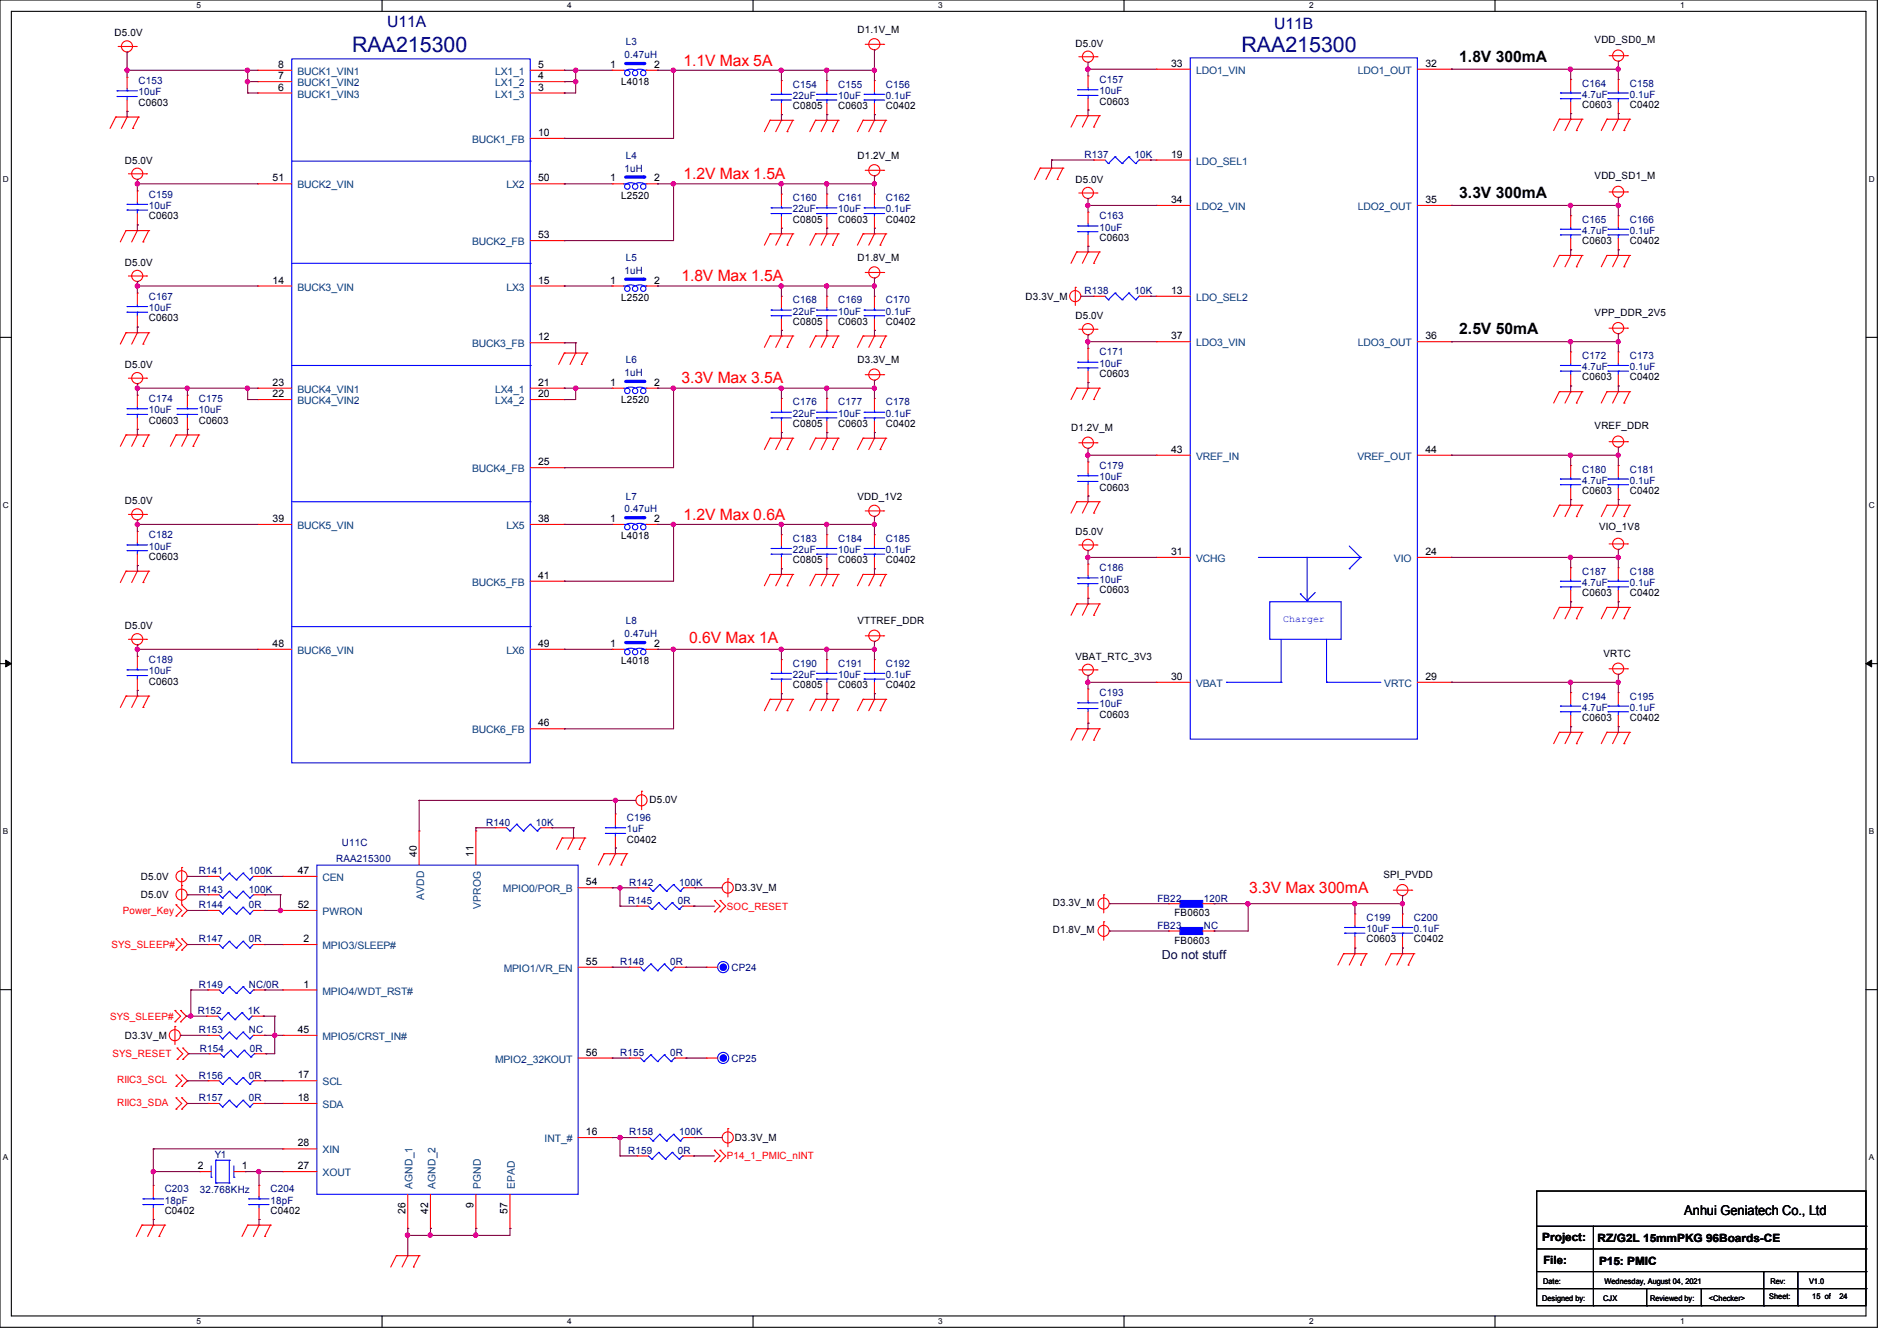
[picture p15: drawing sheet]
<svg xmlns="http://www.w3.org/2000/svg" width="297mm" height="210mm" viewBox="0 0 297 210" stroke-linecap="round" stroke-linejoin="round" font-family="sans-serif">
<defs><g id="words">
<g font-size="3.3" fill="#000080">
<text x="55.1" y="8.2">RAA215300</text>
<text x="194.3" y="8.2">RAA215300</text>
</g>
<g font-size="2.5" fill="#000080">
<text x="60.6" y="4.2">U11A</text>
<text x="199.5" y="4.6">U11B</text>
</g>
<g font-size="2.5" fill="#f00">
<text x="107" y="10.4">1.1V Max 5A</text>
<text x="107" y="28">1.2V Max 1.5A</text>
<text x="106.7" y="44">1.8V Max 1.5A</text>
<text x="106.7" y="60">3.3V Max 3.5A</text>
<text x="107" y="81.4">1.2V Max 0.6A</text>
<text x="107.9" y="100.8">0.6V Max 1A</text>
<text x="195.6" y="139.9">3.3V Max 300mA</text>
</g>
<g font-size="2.5">
<text x="228.5" y="9.7">1.8V 300mA</text>
<text x="228.5" y="31">3.3V 300mA</text>
<text x="228.5" y="52.4">2.5V 50mA</text>
</g>
<text font-size="2.1" x="263.7" y="190.2">Anhui Geniatech Co., Ltd</text>
<text font-size="1.9" fill="#000040" x="181.9" y="150.2">Do not stuff</text>
<g font-size="1.8">
<text x="241.5" y="194.4">Project:</text>
<text x="241.6" y="198">File:</text>
<text x="250.1" y="194.6">RZ/G2L 15mmPKG 96Boards-CE</text>
<text x="250.3" y="198.1">P15: PMIC</text>
</g>
<g font-size="1.6">
<text x="18" y="5.7">D5.0V</text>
<text x="134.2" y="5.2">D1.1V_M</text>
<text x="43.6" y="10.6">8</text>
<text x="84.2" y="10.6">5</text>
<text x="95.5" y="10.6">1</text>
<text x="102.4" y="10.6">2</text>
<text x="168.4" y="7.3">D5.0V</text>
<text x="183.4" y="10.5">33</text>
<text x="223.2" y="10.5">32</text>
<text x="249.7" y="6.8">VDD_SD0_M</text>
<text x="21.7" y="16.6">C0603</text>
<text x="43.6" y="12.4">7</text>
<text x="43.6" y="14.2">6</text>
<text x="84.2" y="12.4">4</text>
<text x="84.2" y="14.2">3</text>
<text x="97.2" y="13.3">L4018</text>
<text x="124.1" y="17.1">C0805</text>
<text x="131.2" y="17.1">C0603</text>
<text x="138.7" y="17.1">C0402</text>
<text x="172.1" y="16.4">C0603</text>
<text x="247.7" y="16.9">C0603</text>
<text x="255.2" y="16.9">C0402</text>
<text x="84.2" y="21.3">10</text>
<text x="19.6" y="25.6">D5.0V</text>
<text x="42.7" y="28.4">51</text>
<text x="84.2" y="28.4">50</text>
<text x="95.5" y="28.4">1</text>
<text x="102.4" y="28.4">2</text>
<text x="134.2" y="24.9">D1.2V_M</text>
<text x="168.4" y="28.7">D5.0V</text>
<text x="183.4" y="24.7">19</text>
<text x="249.7" y="28.1">VDD_SD1_M</text>
<text x="23.3" y="34.3">C0603</text>
<text x="97.2" y="31.1">L2520</text>
<text x="124.1" y="34.9">C0805</text>
<text x="131.2" y="34.9">C0603</text>
<text x="138.7" y="34.9">C0402</text>
<text x="183.4" y="31.8">34</text>
<text x="223.2" y="31.8">35</text>
<text x="19.6" y="41.6">D5.0V</text>
<text x="84.2" y="37.3">53</text>
<text x="134.2" y="40.9">D1.8V_M</text>
<text x="172.1" y="37.7">C0603</text>
<text x="247.7" y="38.2">C0603</text>
<text x="255.2" y="38.2">C0402</text>
<text x="42.7" y="44.4">14</text>
<text x="84.2" y="44.4">15</text>
<text x="95.5" y="44.4">1</text>
<text x="97.2" y="47.1">L2520</text>
<text x="102.4" y="44.4">2</text>
<text x="160.6" y="46.9">D3.3V_M</text>
<text x="183.4" y="46">13</text>
<text x="23.3" y="50.3">C0603</text>
<text x="84.2" y="53.3">12</text>
<text x="124.1" y="50.9">C0805</text>
<text x="131.2" y="50.9">C0603</text>
<text x="138.7" y="50.9">C0402</text>
<text x="168.4" y="50">D5.0V</text>
<text x="183.4" y="53.1">37</text>
<text x="223.2" y="53.1">36</text>
<text x="249.7" y="49.4">VPP_DDR_2V5</text>
<text x="19.6" y="57.6">D5.0V</text>
<text x="134.2" y="56.9">D3.3V_M</text>
<text x="172.1" y="59.1">C0603</text>
<text x="247.7" y="59.6">C0603</text>
<text x="255.2" y="59.6">C0402</text>
<text x="42.7" y="60.4">23</text>
<text x="42.7" y="62.2">22</text>
<text x="84.2" y="60.4">21</text>
<text x="84.2" y="62.2">20</text>
<text x="95.5" y="60.4">1</text>
<text x="97.2" y="63.1">L2520</text>
<text x="102.4" y="60.4">2</text>
<text x="23.3" y="66.3">C0603</text>
<text x="31.1" y="66.3">C0603</text>
<text x="124.1" y="66.9">C0805</text>
<text x="131.2" y="66.9">C0603</text>
<text x="138.7" y="66.9">C0402</text>
<text x="167.7" y="67.6">D1.2V_M</text>
<text x="183.4" y="70.9">43</text>
<text x="223.2" y="70.9">44</text>
<text x="249.7" y="67.2">VREF_DDR</text>
<text x="84.2" y="72.9">25</text>
<text x="172.1" y="76.8">C0603</text>
<text x="247.7" y="77.3">C0603</text>
<text x="255.2" y="77.3">C0402</text>
<text x="19.6" y="79">D5.0V</text>
<text x="42.7" y="81.7">39</text>
<text x="84.2" y="81.7">38</text>
<text x="95.5" y="81.7">1</text>
<text x="102.4" y="81.7">2</text>
<text x="134.2" y="78.2">VDD_1V2</text>
<text x="168.4" y="83.8">D5.0V</text>
<text x="250.4" y="83.1">VIO_1V8</text>
<text x="23.3" y="87.7">C0603</text>
<text x="97.2" y="84.5">L4018</text>
<text x="124.1" y="88.2">C0805</text>
<text x="131.2" y="88.2">C0603</text>
<text x="138.7" y="88.2">C0402</text>
<text x="183.4" y="86.9">31</text>
<text x="223.2" y="86.9">24</text>
<text x="84.2" y="90.6">41</text>
<text x="172.1" y="92.8">C0603</text>
<text x="247.7" y="93.3">C0603</text>
<text x="255.2" y="93.3">C0402</text>
<text x="19.6" y="98.5">D5.0V</text>
<text x="42.7" y="101.3">48</text>
<text x="84.2" y="101.3">49</text>
<text x="95.5" y="101.3">1</text>
<text x="102.4" y="101.3">2</text>
<text x="134.2" y="97.8">VTTREF_DDR</text>
<text x="23.3" y="107.2">C0603</text>
<text x="97.2" y="104">L4018</text>
<text x="124.1" y="107.8">C0805</text>
<text x="131.2" y="107.8">C0603</text>
<text x="138.7" y="107.8">C0402</text>
<text x="168.4" y="103.3">VBAT_RTC_3V3</text>
<text x="183.4" y="106.5">30</text>
<text x="223.2" y="106.5">29</text>
<text x="251.1" y="103">VRTC</text>
<text x="84.2" y="113.8">46</text>
<text x="172.1" y="112.4">C0603</text>
<text x="247.7" y="112.9">C0603</text>
<text x="255.2" y="112.9">C0402</text>
<text x="101.7" y="125.7">D5.0V</text>
<text x="98.1" y="132">C0402</text>
<text x="22.1" y="137.8">D5.0V</text>
<text x="46.6" y="136.9">47</text>
<text x="65.2" y="134.2" transform="rotate(-90 65.2 134.2)">40</text>
<text x="74.1" y="134.2" transform="rotate(-90 74.1 134.2)">11</text>
<text x="216.6" y="137.5">SPI_PVDD</text>
<text x="22.1" y="140.7">D5.0V</text>
<text x="46.6" y="142.2">52</text>
<text x="91.7" y="138.6">54</text>
<text x="115" y="139.6">D3.3V_M</text>
<text x="164.8" y="141.9">D3.3V_M</text>
<text x="183.9" y="143.5">FB0603</text>
<text x="47.5" y="147.5">2</text>
<text x="164.8" y="146.2">D1.8V_M</text>
<text x="183.9" y="147.8">FB0603</text>
<text x="213.9" y="147.6">C0603</text>
<text x="221.4" y="147.6">C0402</text>
<text x="47.5" y="154.6">1</text>
<text x="91.7" y="151.1">55</text>
<text x="46.6" y="161.8">45</text>
<text x="19.6" y="162.7">D3.3V_M</text>
<text x="91.7" y="165.3">56</text>
<text x="46.6" y="168.9">17</text>
<text x="46.6" y="172.4">18</text>
<text x="46.6" y="179.5">28</text>
<text x="91.7" y="177.8">16</text>
<text x="115" y="178.7">D3.3V_M</text>
<text x="30.9" y="183.1">2</text>
<text x="37.8" y="183.1">1</text>
<text x="46.6" y="183.1">27</text>
<text x="25.8" y="190.1">C0402</text>
<text x="42.3" y="190.1">C0402</text>
<text x="63.5" y="190" transform="rotate(-90 63.5 190)">26</text>
<text x="67" y="190" transform="rotate(-90 67 190)">42</text>
<text x="74.1" y="189.1" transform="rotate(-90 74.1 189.1)">9</text>
<text x="79.5" y="190" transform="rotate(-90 79.5 190)">57</text>
</g>
<g font-size="1.6" fill="#004080">
<text x="46.6" y="11.7">BUCK1_VIN1</text>
<text x="77.5" y="11.7">LX1_1</text>
<text x="187.3" y="11.6">LDO1_VIN</text>
<text x="212.6" y="11.6">LDO1_OUT</text>
<text x="46.6" y="13.5">BUCK1_VIN2</text>
<text x="46.6" y="15.3">BUCK1_VIN3</text>
<text x="77.5" y="13.5">LX1_2</text>
<text x="77.5" y="15.3">LX1_3</text>
<text x="73.9" y="22.4">BUCK1_FB</text>
<text x="46.6" y="29.5">BUCK2_VIN</text>
<text x="79.3" y="29.5">LX2</text>
<text x="187.3" y="25.8">LDO_SEL1</text>
<text x="187.3" y="32.9">LDO2_VIN</text>
<text x="212.6" y="32.9">LDO2_OUT</text>
<text x="73.9" y="38.4">BUCK2_FB</text>
<text x="46.6" y="45.5">BUCK3_VIN</text>
<text x="79.3" y="45.5">LX3</text>
<text x="187.3" y="47.1">LDO_SEL2</text>
<text x="73.9" y="54.4">BUCK3_FB</text>
<text x="187.3" y="54.2">LDO3_VIN</text>
<text x="212.6" y="54.2">LDO3_OUT</text>
<text x="46.6" y="61.5">BUCK4_VIN1</text>
<text x="46.6" y="63.3">BUCK4_VIN2</text>
<text x="77.5" y="61.5">LX4_1</text>
<text x="77.5" y="63.3">LX4_2</text>
<text x="73.9" y="74">BUCK4_FB</text>
<text x="187.3" y="72">VREF_IN</text>
<text x="212.5" y="72">VREF_OUT</text>
<text x="46.6" y="82.8">BUCK5_VIN</text>
<text x="79.3" y="82.8">LX5</text>
<text x="187.3" y="88">VCHG</text>
<text x="218.2" y="88">VIO</text>
<text x="73.9" y="91.7">BUCK5_FB</text>
<text x="46.6" y="102.4">BUCK6_VIN</text>
<text x="79.3" y="102.4">LX6</text>
<text x="187.3" y="107.6">VBAT</text>
<text x="216.7" y="107.6">VRTC</text>
<text x="73.9" y="114.9">BUCK6_FB</text>
<text x="50.5" y="138">CEN</text>
<text x="50.5" y="143.3">PWRON</text>
<text x="66.4" y="140.9" transform="rotate(-90 66.4 140.9)">AVDD</text>
<text x="75.3" y="142.3" transform="rotate(-90 75.3 142.3)">VPROG</text>
<text x="78.7" y="139.7">MPIO0/POR_B</text>
<text x="50.5" y="148.6">MPIO3/SLEEP#</text>
<text x="50.5" y="155.7">MPIO4/WDT_RST#</text>
<text x="78.9" y="152.2">MPIO1/VR_EN</text>
<text x="50.5" y="162.9">MPIO5/CRST_IN#</text>
<text x="77.5" y="166.4">MPIO2_32KOUT</text>
<text x="50.5" y="170">SCL</text>
<text x="50.5" y="173.5">SDA</text>
<text x="85.3" y="178.9">INT_#</text>
<text x="50.5" y="184.2">XOUT</text>
<text x="50.5" y="180.6">XIN</text>
<text x="64.6" y="186.1" transform="rotate(-90 64.6 186.1)">AGND_1</text>
<text x="68.2" y="186.1" transform="rotate(-90 68.2 186.1)">AGND_2</text>
<text x="75.3" y="186.1" transform="rotate(-90 75.3 186.1)">PGND</text>
<text x="80.6" y="186.1" transform="rotate(-90 80.6 186.1)">EPAD</text>
</g>
<g font-size="1.6" fill="#000080">
<text x="97.8" y="9.1">0.47uH</text>
<text x="98" y="7.1">L3</text>
<text x="21.7" y="13.2">C153</text>
<text x="21.7" y="14.9">10uF</text>
<text x="124.1" y="13.7">C154</text>
<text x="124.1" y="15.5">22uF</text>
<text x="131.2" y="13.7">C155</text>
<text x="131.2" y="15.5">10uF</text>
<text x="138.7" y="13.7">C156</text>
<text x="138.7" y="15.5">0.1uF</text>
<text x="172.1" y="13">C157</text>
<text x="172.1" y="14.8">10uF</text>
<text x="247.7" y="13.5">C164</text>
<text x="247.7" y="15.3">4.7uF</text>
<text x="255.2" y="13.5">C158</text>
<text x="255.2" y="15.3">0.1uF</text>
<text x="97.8" y="26.9">1uH</text>
<text x="98" y="24.9">L4</text>
<text x="169.8" y="24.7">R137</text>
<text x="177.6" y="24.7">10K</text>
<text x="23.3" y="30.9">C159</text>
<text x="23.3" y="32.7">10uF</text>
<text x="124.1" y="31.5">C160</text>
<text x="124.1" y="33.3">22uF</text>
<text x="131.2" y="31.5">C161</text>
<text x="131.2" y="33.3">10uF</text>
<text x="138.7" y="31.5">C162</text>
<text x="138.7" y="33.3">0.1uF</text>
<text x="172.1" y="34.3">C163</text>
<text x="247.7" y="34.9">C165</text>
<text x="255.2" y="34.9">C166</text>
<text x="98" y="40.9">L5</text>
<text x="172.1" y="36.1">10uF</text>
<text x="247.7" y="36.7">4.7uF</text>
<text x="255.2" y="36.7">0.1uF</text>
<text x="23.3" y="46.9">C167</text>
<text x="97.8" y="42.9">1uH</text>
<text x="124.1" y="47.5">C168</text>
<text x="131.2" y="47.5">C169</text>
<text x="138.7" y="47.5">C170</text>
<text x="169.8" y="46.1">R138</text>
<text x="177.6" y="46.1">10K</text>
<text x="23.3" y="48.7">10uF</text>
<text x="124.1" y="49.3">22uF</text>
<text x="131.2" y="49.3">10uF</text>
<text x="138.7" y="49.3">0.1uF</text>
<text x="97.8" y="58.9">1uH</text>
<text x="98" y="56.9">L6</text>
<text x="172.1" y="55.7">C171</text>
<text x="172.1" y="57.4">10uF</text>
<text x="247.7" y="56.2">C172</text>
<text x="247.7" y="58">4.7uF</text>
<text x="255.2" y="56.2">C173</text>
<text x="255.2" y="58">0.1uF</text>
<text x="23.3" y="62.9">C174</text>
<text x="23.3" y="64.7">10uF</text>
<text x="31.1" y="62.9">C175</text>
<text x="31.1" y="64.7">10uF</text>
<text x="124.1" y="63.5">C176</text>
<text x="124.1" y="65.3">22uF</text>
<text x="131.2" y="63.5">C177</text>
<text x="131.2" y="65.3">10uF</text>
<text x="138.7" y="63.5">C178</text>
<text x="138.7" y="65.3">0.1uF</text>
<text x="172.1" y="73.4">C179</text>
<text x="172.1" y="75.2">10uF</text>
<text x="247.7" y="74">C180</text>
<text x="247.7" y="75.8">4.7uF</text>
<text x="255.2" y="74">C181</text>
<text x="255.2" y="75.8">0.1uF</text>
<text x="97.8" y="80.2">0.47uH</text>
<text x="98" y="78.2">L7</text>
<text x="23.3" y="84.3">C182</text>
<text x="23.3" y="86.1">10uF</text>
<text x="124.1" y="84.8">C183</text>
<text x="124.1" y="86.6">22uF</text>
<text x="131.2" y="84.8">C184</text>
<text x="131.2" y="86.6">10uF</text>
<text x="138.7" y="84.8">C185</text>
<text x="138.7" y="86.6">0.1uF</text>
<text x="172.1" y="89.5">C186</text>
<text x="172.1" y="91.2">10uF</text>
<text x="247.7" y="90">C187</text>
<text x="247.7" y="91.8">4.7uF</text>
<text x="255.2" y="90">C188</text>
<text x="255.2" y="91.8">0.1uF</text>
<text x="97.8" y="99.8">0.47uH</text>
<text x="98" y="97.8">L8</text>
<text x="23.3" y="103.8">C189</text>
<text x="23.3" y="105.6">10uF</text>
<text x="124.1" y="104.4">C190</text>
<text x="124.1" y="106.2">22uF</text>
<text x="131.2" y="104.4">C191</text>
<text x="131.2" y="106.2">10uF</text>
<text x="138.7" y="104.4">C192</text>
<text x="138.7" y="106.2">0.1uF</text>
<text x="172.1" y="109">C193</text>
<text x="172.1" y="110.8">10uF</text>
<text x="247.7" y="109.6">C194</text>
<text x="247.7" y="111.3">4.7uF</text>
<text x="255.2" y="109.6">C195</text>
<text x="255.2" y="111.3">0.1uF</text>
<text x="76.1" y="129.3">R140</text>
<text x="83.9" y="129.3">10K</text>
<text x="98.1" y="128.6">C196</text>
<text x="98.1" y="130.3">1uF</text>
<text x="31.1" y="136.9">R141</text>
<text x="38.9" y="136.9">100K</text>
<text x="52.6" y="135">RAA215300</text>
<text x="53.5" y="132.5">U11C</text>
<text x="31.1" y="142.2">R144</text>
<text x="31.1" y="139.8">R143</text>
<text x="38.9" y="142.2">0R</text>
<text x="38.9" y="139.8">100K</text>
<text x="98.3" y="141.6">R145</text>
<text x="98.5" y="138.7">R142</text>
<text x="106.1" y="141.6">0R</text>
<text x="106.3" y="138.7">100K</text>
<text x="181.2" y="141.2">FB22</text>
<text x="188.5" y="141.2">120R</text>
<text x="31.1" y="147.6">R147</text>
<text x="38.9" y="147.6">0R</text>
<text x="181.2" y="145.5">FB23</text>
<text x="188.5" y="145.5">NC</text>
<text x="213.9" y="144.2">C199</text>
<text x="213.9" y="146">10uF</text>
<text x="221.4" y="144.2">C200</text>
<text x="221.4" y="146">0.1uF</text>
<text x="31.1" y="154.7">R149</text>
<text x="38.9" y="154.7">NC/0R</text>
<text x="97.1" y="151.1">R148</text>
<text x="104.9" y="151.1">0R</text>
<text x="114.5" y="152">CP24</text>
<text x="30.9" y="158.8">R152</text>
<text x="31.1" y="161.8">R153</text>
<text x="38.8" y="158.8">1K</text>
<text x="38.9" y="161.8">NC</text>
<text x="31.3" y="164.7">R154</text>
<text x="39.1" y="164.7">0R</text>
<text x="97.1" y="165.4">R155</text>
<text x="104.9" y="165.4">0R</text>
<text x="114.5" y="166.2">CP25</text>
<text x="31.1" y="168.9">R156</text>
<text x="31.1" y="172.5">R157</text>
<text x="38.9" y="168.9">0R</text>
<text x="38.9" y="172.5">0R</text>
<text x="98.5" y="177.8">R158</text>
<text x="106.3" y="177.8">100K</text>
<text x="33.6" y="181.4">Y1</text>
<text x="98.3" y="180.7">R159</text>
<text x="106.1" y="180.7">0R</text>
<text x="25.8" y="186.7">C203</text>
<text x="25.8" y="188.5">18pF</text>
<text x="31.3" y="186.9">32.768KHz</text>
<text x="42.3" y="186.7">C204</text>
<text x="42.3" y="188.5">18pF</text>
</g>
<text font-size="1.6" fill="#00f" x="200.9" y="97.4">Charger</text>
<g font-size="1.6" fill="#f00">
<text x="19.2" y="143.1">Power_Key</text>
<text x="113.8" y="142.5">SOC_RESET</text>
<text x="17.4" y="148.5">SYS_SLEEP#</text>
<text x="17.2" y="159.7">SYS_SLEEP#</text>
<text x="17.6" y="165.6">SYS_RESET</text>
<text x="18.3" y="169.6">RIIC3_SCL</text>
<text x="18.3" y="173.2">RIIC3_SDA</text>
<text x="113.8" y="181.6">P14_1_PMIC_nINT</text>
</g>
<g font-size="1.3">
<text x="30.8" y="1.3">5</text>
<text x="88.8" y="1.3">4</text>
<text x="146.9" y="1.3">3</text>
<text x="205" y="1.3">2</text>
<text x="263.1" y="1.3">1</text>
<text x=".5" y="28.4">D</text>
<text x="292.6" y="28.4">D</text>
<text x=".5" y="79.5">C</text>
<text x="292.6" y="79.5">C</text>
<text x=".5" y="130.6">B</text>
<text x="292.6" y="130.6">B</text>
<text x=".5" y="181.7">A</text>
<text x="292.6" y="181.7">A</text>
<text x="30.8" y="207.4">5</text>
<text x="88.8" y="207.4">4</text>
<text x="146.9" y="207.4">3</text>
<text x="205" y="207.4">2</text>
<text x="263.1" y="207.4">1</text>
</g>
<g font-size="1.2">
<text x="241.4" y="203.7">Designed by:</text>
<text x="241.6" y="201">Date:</text>
<text x="251" y="203.7">CJX</text>
<text x="251.2" y="201">Wednesday, August 04, 2021</text>
<text x="258.3" y="203.7">Reviewed by:</text>
<text x="267.6" y="203.7">&lt;Checker&gt;</text>
<text x="277" y="203.5">Sheet:</text>
<text x="277.2" y="201">Rev:</text>
<text x="283.2" y="201">V1.0</text>
<text x="283.7" y="203.5">15 of</text>
<text x="288" y="203.5">24</text>
</g>
</g></defs>
<path d="M0 0h293.9v207.9h-293.9zM1.8 1.8h290.3v204.3h-290.3z" fill="none" stroke="#000" stroke-width=".17"/>
<g fill="#fff">
<path d="M30.8 .2h.7v1.4h-.7z"/>
<path d="M30.8 206.2h.7v1.4h-.7z"/>
</g>
<path d="M59.8 0v1.8M59.8 206.1v1.8" fill="none" stroke="#000" stroke-width=".17"/>
<g fill="#fff">
<path d="M88.8 .2h.7v1.4h-.7z"/>
<path d="M88.8 206.2h.7v1.4h-.7z"/>
</g>
<path d="M117.9 0v1.8M117.9 206.1v1.8" fill="none" stroke="#000" stroke-width=".17"/>
<g fill="#fff">
<path d="M146.9 .2h.7v1.4h-.7z"/>
<path d="M146.9 206.2h.7v1.4h-.7z"/>
</g>
<path d="M176 0v1.8M176 206.1v1.8" fill="none" stroke="#000" stroke-width=".17"/>
<g fill="#fff">
<path d="M205 .2h.7v1.4h-.7z"/>
<path d="M205 206.2h.7v1.4h-.7z"/>
</g>
<path d="M234.1 0v1.8M234.1 206.1v1.8" fill="none" stroke="#000" stroke-width=".17"/>
<g fill="#fff">
<path d="M263.1 .2h.6v1.4h-.6z"/>
<path d="M263.1 206.2h.6v1.4h-.6z"/>
<path d="M.5 27.3h.9v1.4h-.9z"/>
<path d="M292.6 27.3h.9v1.4h-.9z"/>
<path d="M.5 78.4h.9v1.4h-.9z"/>
<path d="M292.6 78.4h.9v1.4h-.9z"/>
</g>
<path d="M0 52.8h1.8M292.1 52.8h1.8" fill="none" stroke="#000" stroke-width=".17"/>
<g fill="#fff">
<path d="M.5 129.5h.8v1.4h-.8z"/>
<path d="M292.6 129.5h.8v1.4h-.8z"/>
</g>
<path d="M0 103.9h1.8M292.1 103.9h1.8" fill="none" stroke="#000" stroke-width=".17"/>
<path d="M.9 103.4l.9 .5-.9 .5zM292.1 103.9l.9-.5v1z" fill="#000" stroke="#000" stroke-width=".16"/>
<g fill="#fff">
<path d="M.5 180.5h.8v1.4h-.8z"/>
<path d="M292.6 180.5h.8v1.4h-.8z"/>
</g>
<g fill="none" stroke="#000" stroke-width=".17">
<path d="M0 155h1.8M292.1 155h1.8M240.6 186.5h51.5v18h-51.5zM240.6 192h51.5M240.6 195.6h51.5M240.6 199.1h51.5M249.5 192v12.5M276.1 199.1v5.4M281.5 199.1v5.4M292.1 192h.1M292.1 195.6h.1M292.1 199.1h.1"/>
<path d="M240.6 201.8h51.5M249.5 204.5h.1M257.8 204.5h.1M257.8 201.8v2.7M266.4 204.5h.1M266.4 201.8v2.7M276.1 204.5h.1M281.5 204.5h.1M292.1 201.8h.1"/>
</g>
<g fill="none" stroke="#f00" stroke-width=".17">
<path d="M18.1 18.3h.1M18.1 18.3l-.9 1.8M18.1 18.3h3.6M18.5 7.3h2.8M19.9 18.3h.1M19.9 18.3l-.9 1.8M21.3 7.3h.1M21.7 18.3h.1M21.7 18.3l-.9 1.8M120.6 18.8h.1M120.6 18.8l-.9 1.8M120.6 18.8h3.5"/>
<path d="M122.3 18.8h.1M122.3 18.8l-.8 1.8M124.1 18.8h.1M124.1 18.8l-.9 1.8M127.7 18.8h.1M127.7 18.8h3.5M127.7 18.8l-.9 1.8M129.5 18.8h.1M129.5 18.8l-.9 1.8M131.2 18.8h.1M131.2 18.8l-.9 1.8M135.1 18.8h.1"/>
<path d="M135.1 18.8h3.6M135.1 18.8l-.9 1.8M135.5 6.9h2.8M136.9 18.8h.1M136.9 18.8l-.9 1.8M138.3 6.9h.1M138.7 18.8h.1M138.7 18.8l-.9 1.8M168.6 18.1h.1M168.6 18.1l-.9 1.8M168.6 18.1h3.5M168.9 8.9h2.8"/>
<path d="M170.3 18.1h.1M170.3 18.1l-.8 1.8M171.2 19.9h.1M171.7 8.9h.1M172.1 18.1h.1M172.1 18.1l-.9 1.8M244.1 18.7h.1M244.1 18.7l-.9 1.7M244.1 18.7h3.6M245.9 18.7h.1M245.9 18.7l-.9 1.7M247.7 18.7h.1"/>
<path d="M247.7 18.7l-.9 1.7M251.6 18.7h.1M251.6 18.7h3.5M251.6 18.7l-.9 1.7M251.9 8.7h2.9M253.4 18.7h.1M253.4 18.7l-.9 1.7M254.8 8.7h.1M255.1 18.7h.1M255.1 18.7l-.8 1.7M19.7 36.1h.1M19.7 36.1l-.9 1.8"/>
<path d="M19.7 36.1h3.6M20.1 27.2h2.8M20.8 20.1h.1M21.5 36.1h.1M21.5 29.9h.1M21.5 35.2h.1M21.5 36.1l-.9 1.8M21.5 29.9v1.8M21.5 33.4v1.8M22.4 37.9h.1M22.9 27.2h.1M23.3 36.1h.1"/>
<path d="M23.3 36.1l-.9 1.8M120.6 36.6h.1M120.6 36.6l-.9 1.8M120.6 36.6h3.5M122.3 36.6h.1M122.3 36.6l-.8 1.8M123.2 20.6h.1M123.2 38.4h.1M124.1 36.6h.1M124.1 36.6l-.9 1.8M127.7 36.6h.1M127.7 36.6h3.5"/>
<path d="M127.7 36.6l-.9 1.8M129.5 36.6h.1M129.5 36.6l-.9 1.8M130.3 20.6h.1M130.3 38.4h.1M131.2 36.6h.1M131.2 36.6l-.9 1.8M135.1 36.6h.1M135.1 36.6h3.6M135.1 36.6l-.9 1.8M135.5 26.7h2.8M136.9 36.6h.1"/>
<path d="M136.9 36.6l-.9 1.8M137.8 20.6h.1M137.8 38.4h.1M138.3 26.7h.1M138.7 36.6h.1M138.7 36.6l-.9 1.8M162.9 26.3h.1M162.9 26.3l-.9 1.8M162.9 26.3h3.5M164.6 26.3h.1M164.6 26.3l-.9 1.8M165.5 28.1h.1"/>
<path d="M166.4 26.3h.1M166.4 26.3l-.9 1.8M168.6 39.5h.1M168.6 39.5l-.9 1.7M168.6 39.5h3.5M168.9 30.2h2.8M170.3 39.5h.1M170.3 39.5l-.8 1.7M171.7 30.2h.1M172.1 39.5h.1M172.1 39.5l-.9 1.7M246.8 20.4h.1"/>
<path d="M251.9 30.1h2.9M254.3 20.4h.1M254.8 30.1h.1M19.7 52.1h.1M19.7 52.1l-.9 1.8M19.7 52.1h3.6M20.1 43.2h2.8M20.1 59.2h2.8M21.5 52.1h.1M21.5 52.1l-.9 1.8M22.4 53.9h.1M22.9 43.2h.1"/>
<path d="M22.9 59.2h.1M23.3 52.1h.1M23.3 52.1l-.9 1.8M88.3 55.3h.1M88.3 55.3l-.8 1.8M88.3 55.3h3.6M90.1 55.3h.1M90.1 55.3l-.9 1.8M91 57.1h.1M91.9 55.3h.1M91.9 55.3l-.9 1.8M120.6 52.6h.1"/>
<path d="M120.6 52.6l-.9 1.8M120.6 52.6h3.5M122.3 52.6h.1M122.3 52.6l-.8 1.8M123.2 54.4h.1M124.1 52.6h.1M124.1 52.6l-.9 1.8M127.7 52.6h.1M127.7 52.6h3.5M127.7 52.6l-.9 1.8M129.5 52.6h.1M129.5 52.6l-.9 1.8"/>
<path d="M130.3 54.4h.1M131.2 52.6h.1M131.2 52.6l-.9 1.8M135.1 52.6h.1M135.1 52.6h3.6M135.1 52.6l-.9 1.8M135.5 42.7h2.8M135.5 58.7h2.8M136.9 52.6h.1M136.9 52.6l-.9 1.8M137.8 54.4h.1M138.3 42.7h.1"/>
<path d="M138.3 58.7h.1M138.7 52.6h.1M138.7 52.6l-.9 1.8M168.4 45h.1M168.4 45v2.8M168.9 51.6h2.8M171.2 41.2h.1M171.7 51.6h.1M244.1 40h.1M244.1 40l-.9 1.8M244.1 40h3.6M245.9 40h.1"/>
<path d="M245.9 40l-.9 1.8M246.8 41.8h.1M247.7 40h.1M247.7 40l-.9 1.8M251.6 40h.1M251.6 40h3.5M251.6 40l-.9 1.8M251.9 51.4h2.9M253.4 40h.1M253.4 40l-.9 1.8M254.3 41.8h.1M254.8 51.4h.1"/>
<path d="M255.1 40h.1M255.1 40l-.8 1.8M19.7 68.1h.1M19.7 68.1l-.9 1.8M19.7 68.1h3.6M21.5 68.1h.1M21.5 68.1l-.9 1.8M22.4 69.9h.1M23.3 68.1h.1M23.3 68.1l-.9 1.8M27.6 68.1h.1M27.6 68.1h3.5"/>
<path d="M27.6 68.1l-.9 1.8M29.3 68.1h.1M29.3 68.1l-.9 1.8M30.2 69.9h.1M31.1 68.1h.1M31.1 68.1l-.9 1.8M120.6 68.6h.1M120.6 68.6l-.9 1.8M120.6 68.6h3.5M122.3 68.6h.1M122.3 68.6l-.8 1.8M123.2 70.4h.1"/>
<path d="M124.1 68.6h.1M124.1 68.6l-.9 1.8M127.7 68.6h.1M127.7 68.6h3.5M127.7 68.6l-.9 1.8M129.5 68.6h.1M129.5 68.6l-.9 1.8M130.3 70.4h.1M131.2 68.6h.1M131.2 68.6l-.9 1.8M135.1 68.6h.1M135.1 68.6h3.6"/>
<path d="M135.1 68.6l-.9 1.8M136.9 68.6h.1M136.9 68.6l-.9 1.8M137.8 70.4h.1M138.7 68.6h.1M138.7 68.6l-.9 1.8M168.6 60.8h.1M168.6 78.6h.1M168.6 60.8l-.9 1.8M168.6 60.8h3.5M168.6 78.6l-.9 1.7M168.6 78.6h3.5"/>
<path d="M168.9 69.3h2.8M170.3 60.8h.1M170.3 78.6h.1M170.3 60.8l-.8 1.8M170.3 78.6l-.8 1.7M171.2 62.6h.1M171.7 69.3h.1M172.1 60.8h.1M172.1 78.6h.1M172.1 60.8l-.9 1.8M172.1 78.6l-.9 1.7M244.1 61.3h.1"/>
<path d="M244.1 79.1h.1M244.1 61.3l-.9 1.8M244.1 61.3h3.6M244.1 79.1l-.9 1.8M244.1 79.1h3.6M245.9 61.3h.1M245.9 79.1h.1M245.9 61.3l-.9 1.8M245.9 79.1l-.9 1.8M246.8 63.1h.1M247.7 61.3h.1M247.7 79.1h.1"/>
<path d="M247.7 61.3l-.9 1.8M247.7 79.1l-.9 1.8M251.6 61.3h.1M251.6 79.1h.1M251.6 61.3h3.5M251.6 61.3l-.9 1.8M251.6 79.1h3.5M251.6 79.1l-.9 1.8M251.9 69.2h2.9M253.4 61.3h.1M253.4 79.1h.1M253.4 61.3l-.9 1.8"/>
<path d="M253.4 79.1l-.9 1.8M254.3 63.1h.1M254.8 69.2h.1M255.1 61.3h.1M255.1 79.1h.1M255.1 61.3l-.8 1.8M255.1 79.1l-.8 1.8M19.7 89.5h.1M19.7 89.5l-.9 1.7M19.7 89.5h3.6M20.1 80.6h2.8M21.5 89.5h.1"/>
<path d="M21.5 89.5l-.9 1.7M22.4 91.2h.1M22.9 80.6h.1M23.3 89.5h.1M23.3 89.5l-.9 1.7M120.6 90h.1M120.6 90l-.9 1.7M120.6 90h3.5M122.3 90h.1M122.3 90l-.8 1.7M123.2 91.7h.1M124.1 90h.1"/>
<path d="M124.1 90l-.9 1.7M127.7 90h.1M127.7 90h3.5M127.7 90l-.9 1.7M129.5 90h.1M129.5 83.7h.1M129.5 89.1h.1M129.5 90l-.9 1.7M129.5 83.7v1.8M129.5 87.3v1.8M130.3 91.7h.1M131.2 90h.1"/>
<path d="M131.2 90l-.9 1.7M135.1 90h.1M135.1 90h3.6M135.1 90l-.9 1.7M135.5 80h2.8M135.5 99.6h2.8M136.9 90h.1M136.9 90l-.9 1.7M137.8 91.7h.1M138.3 80h.1M138.3 99.6h.1M138.7 90h.1"/>
<path d="M138.7 90l-.9 1.7M168.6 94.6h.1M168.6 94.6l-.9 1.8M168.6 94.6h3.5M168.9 85.3h2.8M170.3 94.6h.1M170.3 94.6l-.8 1.8M171.2 80.3h.1M171.2 96.4h.1M171.7 85.3h.1M172.1 94.6h.1M172.1 94.6l-.9 1.8"/>
<path d="M244.1 95.1h.1M244.1 95.1l-.9 1.8M244.1 95.1h3.6M245.9 95.1h.1M245.9 95.1l-.9 1.8M246.8 80.9h.1M246.8 96.9h.1M247.7 95.1h.1M247.7 95.1l-.9 1.8M251.6 95.1h.1M251.6 95.1h3.5M251.6 95.1l-.9 1.8"/>
<path d="M251.9 85.2h2.9M253.4 95.1h.1M253.4 95.1l-.9 1.8M254.3 80.9h.1M254.3 96.9h.1M254.8 85.2h.1M255.1 95.1h.1M255.1 95.1l-.8 1.8M19.7 109h.1M19.7 109l-.9 1.8M19.7 109h3.6M20.1 100.1h2.8"/>
<path d="M21.5 109h.1M21.5 109l-.9 1.8M22.4 110.8h.1M22.9 100.1h.1M23.3 109h.1M23.3 109l-.9 1.8M120.6 109.5h.1M120.6 109.5l-.9 1.8M120.6 109.5h3.5M122.3 109.5h.1M122.3 109.5l-.8 1.8M123.2 111.3h.1"/>
<path d="M124.1 109.5h.1M124.1 109.5l-.9 1.8M127.7 109.5h.1M127.7 109.5h3.5M127.7 109.5l-.9 1.8M129.5 109.5h.1M129.5 109.5l-.9 1.8M130.3 111.3h.1M131.2 109.5h.1M131.2 109.5l-.9 1.8M135.1 109.5h.1M135.1 109.5h3.6"/>
<path d="M135.1 109.5l-.9 1.8M136.9 109.5h.1M136.9 109.5l-.9 1.8M137.8 111.3h.1M138.7 109.5h.1M138.7 109.5l-.9 1.8M168.6 114.1h.1M168.6 114.1l-.9 1.8M168.6 114.1h3.5M168.9 104.9h2.8M170.3 114.1h.1M170.3 114.1l-.8 1.8"/>
<path d="M171.2 115.9h.1M171.7 104.9h.1M172.1 114.1h.1M172.1 114.1l-.9 1.8M244.1 114.7h.1M244.1 114.7l-.9 1.8M244.1 114.7h3.6M245.9 114.7h.1M245.9 114.7l-.9 1.8M246.8 116.5h.1M247.7 114.7h.1M247.7 114.7l-.9 1.8"/>
<path d="M251.6 114.7h.1M251.6 114.7h3.5M251.6 114.7l-.9 1.8M251.9 104.7h2.9M253.4 114.7h.1M253.4 114.7l-.9 1.8M254.3 116.5h.1M254.8 104.7h.1M255.1 114.7h.1M255.1 114.7l-.8 1.8M28.4 135.8h.1M28.4 138.7h.1"/>
<path d="M28.4 135.8v5.7M88 131.2h.1M88 131.2l-.9 1.8M88 131.2h3.6M89.8 131.2h.1M89.8 131.2l-.9 1.8M90.7 133h.1M91.6 131.2h.1M91.6 131.2l-.9 1.8M94.6 133.7h.1M94.6 133.7l-.9 1.8M94.6 133.7h3.5"/>
<path d="M96.4 133.7h.1M96.4 127.5h.1M96.4 132.8h.1M96.4 133.7l-.9 1.8M96.4 127.5v1.7M96.4 131v1.8M97.2 135.5h.1M98.1 133.7h.1M98.1 133.7l-.9 1.8M100.5 123.9h.1M100.5 123.9v2.9M114 137.6h.1"/>
<path d="M114 137.6v2.9M218.1 139.4h2.9M221 139.4h.1M27.4 158.2h.1M27.4 158.2l.9 .9-.9 .9M27.6 143.5h.1M27.6 141.7h.1M27.6 148.8h.1M27.6 147h.1M27.6 141.7l.8 .9-.8 .9M27.6 147l.8 .9-.8 .9M28.3 158.2h.1"/>
<path d="M28.3 158.2l.9 .9-.9 .9M28.4 141.7h.1M28.4 143.5h.1M28.4 147h.1M28.4 148.8h.1M28.4 141.7l.9 .9-.9 .9M28.4 147l.9 .9-.9 .9M111.8 142.8h.1M111.8 141h.1M111.8 141l.9 .9-.9 .9M112.7 142.8h.1M112.7 141h.1"/>
<path d="M112.7 141l.9 .9-.9 .9M172.8 140.1h.1M172.8 144.4h.1M172.8 140.1v2.9M172.8 144.4v2.8M210.4 149.4h.1M210.4 149.4l-.9 1.7M210.4 149.4h3.5M212.1 149.4h.1M212.1 149.4l-.9 1.7M213 151.1h.1M213.9 149.4h.1"/>
<path d="M213.9 149.4l-.9 1.7M217.8 149.4h.1M217.8 149.4h3.6M217.8 149.4l-.9 1.7M219.6 149.4h.1M219.6 149.4l-.9 1.7M220.5 151.1h.1M221.4 149.4h.1M221.4 149.4l-.9 1.7M27.4 160.7h.1M27.4 160h.1M27.4 160.7v2.9"/>
<path d="M27.6 170.1h.1M27.6 168.4h.1M27.6 173.7h.1M27.6 171.9h.1M27.6 168.4l.8 .8-.8 .9M27.6 171.9l.8 .9-.8 .9M27.7 165.9h.1M27.7 164.1h.1M27.7 164.1l.9 .9-.9 .9M28.3 160h.1M28.4 168.4h.1M28.4 170.1h.1"/>
<path d="M28.4 171.9h.1M28.4 173.7h.1M28.4 168.4l.9 .8-.9 .9M28.4 171.9l.9 .9-.9 .9M28.6 164.1h.1M28.6 165.9h.1M28.6 164.1l.9 .9-.9 .9M114 176.7h.1M114 176.7v2.9M22.2 191.9h.1M22.2 191.9h3.6M22.2 191.9l-.9 1.7"/>
<path d="M24 191.9h.1M24 191.9l-.9 1.7M24.9 193.6h.1M25.8 191.9h.1M25.8 191.9l-.9 1.7M38.8 191.9h.1M38.8 191.9l-.9 1.7M38.8 191.9h3.5M40.6 191.9h.1M40.6 191.9l-.9 1.7M41.4 193.6h.1M42.3 191.9h.1"/>
<path d="M42.3 191.9l-.9 1.7M62.1 196.6h.1M62.1 196.6l-.9 1.8M62.1 196.6h3.5M63.8 196.6h.1M63.8 196.6l-.9 1.8M64.7 198.4h.1M65.6 196.6h.1M65.6 196.6l-.9 1.8M111.8 181.9h.1M111.8 180.1h.1M111.8 180.1l.9 .9-.9 .9"/>
<path d="M112.7 181.9h.1M112.7 180.1h.1M112.7 180.1l.9 .9-.9 .9"/>
<circle cx="19.9" cy="7.3" r=".87"/>
<circle cx="136.9" cy="6.9" r=".87"/>
<circle cx="170.3" cy="8.9" r=".87"/>
<circle cx="253.3" cy="8.7" r=".87"/>
<circle cx="21.5" cy="27.2" r=".87"/>
<circle cx="136.9" cy="26.6" r=".87"/>
<circle cx="170.3" cy="30.2" r=".87"/>
<circle cx="253.3" cy="30" r=".87"/>
<circle cx="21.5" cy="43.2" r=".87"/>
<circle cx="21.5" cy="59.2" r=".87"/>
<circle cx="136.9" cy="42.7" r=".87"/>
<circle cx="136.9" cy="58.7" r=".87"/>
<circle cx="168.3" cy="46.4" r=".87"/>
<circle cx="170.3" cy="51.5" r=".87"/>
<circle cx="253.3" cy="51.4" r=".87"/>
<circle cx="136.9" cy="80" r=".87"/>
<circle cx="170.3" cy="69.3" r=".87"/>
<circle cx="253.3" cy="69.2" r=".87"/>
<circle cx="21.5" cy="80.5" r=".87"/>
<circle cx="136.9" cy="99.5" r=".87"/>
<circle cx="170.3" cy="85.3" r=".87"/>
<circle cx="253.3" cy="85.2" r=".87"/>
<circle cx="21.5" cy="100.1" r=".87"/>
<circle cx="170.3" cy="104.9" r=".87"/>
<circle cx="253.3" cy="104.7" r=".87"/>
<circle cx="28.4" cy="137.2" r=".87"/>
<circle cx="100.4" cy="125.3" r=".87"/>
<circle cx="113.9" cy="139" r=".87"/>
<circle cx="219.6" cy="139.4" r=".87"/>
<circle cx="28.4" cy="140.1" r=".87"/>
<circle cx="172.8" cy="141.5" r=".87"/>
<circle cx="172.8" cy="145.8" r=".87"/>
<circle cx="27.4" cy="162.1" r=".87"/>
<circle cx="113.9" cy="178.1" r=".87"/>
</g>
<g fill="none" stroke="#00f" stroke-width=".17">
<path d="M19.9 32.9h.1M19.9 32h.1M19.9 32.9h3.2M19.9 32h3.2M21.5 32h.1M21.5 32.9h.1M21.5 31.7v.3M21.5 32.9v.5M127.8 86.8h.1M127.8 85.9h.1M127.8 86.8h3.2M127.8 85.9h3.2"/>
<path d="M129.5 85.9h.1M129.5 86.8h.1M129.5 85.5v.4M129.5 86.8v.5M94.8 130.5h.1M94.8 129.6h.1M94.8 130.5h3.2M94.8 129.6h3.2M96.4 129.6h.1M96.4 130.5h.1M96.4 129.2v.4M96.4 130.5v.5"/>
</g>
<path d="M98 27.7h2.8" fill="none" stroke="#00f" stroke-width=".51"/>
<circle cx="100.8" cy="27.7" r=".25" fill="#00f"/>
<g fill="none" stroke="#00f" stroke-width=".17">
<path d="M120.7 15.7h.1M120.7 14.8h.1M120.7 15.7h3.2M120.7 14.8h3.2M122.3 14.8h.1M122.3 15.7h.1M122.3 14.4v.4M122.3 15.7v.5M186.4 9.1h35.5v106.6h-35.5zM97.6 28.8h.5M98.1 28.7l.6-.1 .7 .1M98.1 28.8h.1"/>
<path d="M99.5 28.7l.7-.1 .6 .1M100.6 28.8h.6M101.2 28.8h.1M168.7 57.6h.1M168.7 56.7h.1M168.7 57.6h3.2M168.7 56.7h3.2M170.3 56.7h.1M170.3 57.6h.1M170.3 56.3v.4M170.3 57.6v.5M173 46.4l.5 .5"/>
<path d="M173.5 46.9h.1M174.6 45.9h.1M174.6 45.9l-1.1 1M174.6 45.9l1.1 1M175.7 46.9h.1M176.7 45.9h.1M176.7 45.9l-1 1M176.7 45.9l1.1 1M177.8 46.9h.1M178.4 46.4h.1M178.4 46.4l-.6 .5M197 87.3h15.8"/>
<path d="M198.8 94.2h11.2v5.9h-11.2zM203.6 93h.1M203.6 93l1 1.1M204.6 94.1h.1M204.6 87.3v6.8M205.9 92.8l-1.3 1.3M211.2 89.1h.1M211.2 85.5l1.8 1.8M212.8 87.3h.1M213 87.3h.1M213 87.3l-1.8 1.8M192 106.8h.1"/>
<path d="M192 106.8h8.6M200.6 106.8h.1M200.6 100.1v6.7M207.7 106.8h.1M207.7 106.8h8.5M207.7 100.1v6.7M101.5 141.9l.6 .5M102.1 142.4h.1M103.1 141.4h.1M103.1 141.4l-1 1M103.1 141.4l1.1 1M104.2 142.4h.1"/>
<path d="M105.2 141.4h.1M105.2 141.4l-1 1M105.2 141.4l1.1 1M106.3 142.4h.1M106.8 141.9h.1M106.8 141.9l-.5 .5"/>
<circle cx="98.2" cy="29.2" r=".42"/>
<circle cx="99.4" cy="29.2" r=".42"/>
<circle cx="100.7" cy="29.2" r=".42"/>
</g>
<g fill="none" stroke="#f00" stroke-width=".17">
<path d="M122.3 12.6h.1M122.3 17.9h.1M122.3 12.6v1.8M122.3 16.2v1.7M181 10.8h.1M181 10.8h5.4M221.9 10.8h5.3M227.2 10.8h.1M95.8 28.8h.1M95.8 28.8h1.8M101.2 28.8h1.8M103 28.8h.1"/>
<path d="M181 25.1h.1M181 32.2h.1M181 25.1h5.4M181 32.2h5.4M221.9 32.2h5.3M227.2 32.2h.1M170.3 54.6h.1M170.3 59.9h.1M170.3 54.6v1.7M170.3 58.1v1.8M171.2 46.4h.1M171.2 46.4h1.8"/>
<path d="M178.4 46.4h1.7M180.1 46.4h.1M181 46.4h.1M181 53.5h.1M181 46.4h5.4M181 53.5h5.4M221.9 53.5h5.3M227.2 53.5h.1M181 71.3h.1M181 71.3h5.4M221.9 71.3h5.3M227.2 71.3h.1"/>
<path d="M181 87.3h.1M181 87.3h5.4M221.9 87.3h5.3M227.2 87.3h.1M181 106.8h.1M181 106.8h5.4M221.9 106.8h5.3M227.2 106.8h.1M99.7 141.9h.1M99.7 141.9h1.8M106.8 141.9h1.8M108.6 141.9h.1"/>
<path d="M183 141.5h.1M183 141.5h1.7M188.3 141.5h1.8M190.1 141.5h.1"/>
</g>
<path d="M184.7 141h3.6v1.1h-3.6z" fill-rule="evenodd" fill="#00f" stroke="#00f" stroke-width=".17"/>
<path d="M98 9.9h2.8" fill="none" stroke="#00f" stroke-width=".51"/>
<circle cx="100.8" cy="9.9" r=".25" fill="#00f"/>
<g fill="none" stroke="#00f" stroke-width=".17">
<path d="M97.6 11h.5M98.1 11l.6-.2 .7 .2M98.1 11h.1M99.5 11l.7-.2 .6 .2M100.6 11h.6M101.2 11h.1M168.7 14.9h.1M168.7 14.1h.1M168.7 14.9h3.2M168.7 14.1h3.2M170.3 14.1h.1M170.3 14.9h.1"/>
<path d="M170.3 13.7v.4M170.3 14.9v.6M244.3 15.5h.1M244.3 14.6h.1M244.3 15.5h3.2M244.3 14.6h3.2M245.9 14.6h.1M245.9 15.5h.1M245.9 14.2v.4M245.9 15.5v.5M244.3 36.8h.1M244.3 35.9h.1"/>
<path d="M244.3 36.8h3.2M244.3 35.9h3.2M245.9 35.9h.1M245.9 36.8h.1M245.9 35.6v.3M245.9 36.8v.5M251.8 36.8h.1M251.8 35.9h.1M251.8 36.8h3.2M251.8 35.9h3.2M253.4 35.9h.1M253.4 36.8h.1"/>
<path d="M253.4 35.6v.3M253.4 36.8v.5M120.7 65.4h.1M120.7 64.6h.1M120.7 65.4h3.2M120.7 64.6h3.2M122.3 64.6h.1M122.3 65.4h.1M122.3 64.2v.4M122.3 65.4v.6M127.8 65.4h.1M127.8 64.6h.1"/>
<path d="M127.8 65.4h3.2M127.8 64.6h3.2M129.5 64.6h.1M129.5 65.4h.1M129.5 64.2v.4M129.5 65.4v.6M135.3 86.8h.1M135.3 85.9h.1M135.3 86.8h3.2M135.3 85.9h3.2M136.9 85.9h.1M136.9 86.8h.1"/>
<path d="M136.9 85.5v.4M136.9 86.8v.5M19.9 105.8h.1M19.9 104.9h.1M19.9 105.8h3.2M19.9 104.9h3.2M21.5 104.9h.1M21.5 105.8h.1M21.5 104.6v.3M21.5 105.8v.5M244.3 111.5h.1M244.3 110.6h.1"/>
<path d="M244.3 111.5h3.2M244.3 110.6h3.2M245.9 110.6h.1M245.9 111.5h.1M245.9 110.2v.4M245.9 111.5v.5M251.8 111.5h.1M251.8 110.6h.1M251.8 111.5h3.2M251.8 110.6h3.2M253.4 110.6h.1M253.4 111.5h.1"/>
<path d="M253.4 110.2v.4M253.4 111.5v.5M34.3 155l.5 .6M34.8 155.6h.1M35.9 154.5h.1M35.9 154.5l-1.1 1.1M35.9 154.5l1.1 1.1M37 155.6h.1M38.1 154.5h.1M38.1 154.5l-1.1 1.1M38.1 154.5l1 1.1M39.1 155.6h.1"/>
<path d="M39.7 155h.1M39.7 155l-.6 .6M100.3 151.5l.5 .5M100.8 152h.1M101.9 151h.1M101.9 151l-1.1 1M101.9 151l1.1 1M103 152h.1M104 151h.1M104 151l-1 1M104 151l1.1 1M105.1 152h.1"/>
<path d="M105.6 151.5h.1M105.6 151.5l-.5 .5M210.5 146.1h.1M210.5 145.2h.1M210.5 146.1h3.2M210.5 145.2h3.2M212.1 145.2h.1M212.1 146.1h.1M212.1 144.9v.3M212.1 146.1v.6"/>
<circle cx="98.2" cy="11.4" r=".42"/>
<circle cx="99.4" cy="11.4" r=".42"/>
<circle cx="100.7" cy="11.4" r=".42"/>
<circle cx="113.2" cy="165.7" r=".87"/>
</g>
<g fill="none" stroke="#f00" stroke-width=".17">
<path d="M95.8 11h.1M95.8 11h1.8M101.2 11h1.8M103 11h.1M170.3 11.9h.1M170.3 17.2h.1M170.3 11.9v1.8M170.3 15.5v1.7M245.9 12.4h.1M245.9 17.8h.1M245.9 12.4v1.8M245.9 16v1.8"/>
<path d="M245.9 33.8h.1M245.9 39.1h.1M245.9 33.8v1.8M245.9 37.3v1.8M253.4 33.8h.1M253.4 39.1h.1M253.4 33.8v1.8M253.4 37.3v1.8M122.3 62.4h.1M122.3 67.7h.1M122.3 62.4v1.8M122.3 66v1.7"/>
<path d="M129.5 62.4h.1M129.5 67.7h.1M129.5 62.4v1.8M129.5 66v1.7M136.9 83.7h.1M136.9 89.1h.1M136.9 83.7v1.8M136.9 87.3v1.8M21.5 102.8h.1M21.5 108.1h.1M21.5 102.8v1.8M21.5 106.3v1.8"/>
<path d="M245.9 108.5h.1M245.9 113.8h.1M245.9 108.5v1.7M245.9 112v1.8M253.4 108.5h.1M253.4 113.8h.1M253.4 108.5v1.7M253.4 112v1.8M32.6 155h.1M32.6 155h1.7M39.7 155h1.7M41.4 155h.1"/>
<path d="M98.5 151.5h.1M98.5 151.5h1.8M105.6 151.5h1.8M107.4 151.5h.1M183 145.8h.1M183 145.8h1.7M188.3 145.8h1.8M190.1 145.8h.1M212.1 143.1h.1M212.1 148.5h.1M212.1 143.1v1.8M212.1 146.7v1.8"/>
<path d="M110.6 165.7h.1M110.6 165.7h1.8"/>
</g>
<g fill="#00f" stroke="#00f" stroke-width=".17">
<path d="M184.7 145.2h3.6v1.1h-3.6z" fill-rule="evenodd"/>
<circle cx="113.2" cy="165.7" r=".51"/>
</g>
<path d="M98 100.6h2.8" fill="none" stroke="#00f" stroke-width=".51"/>
<circle cx="100.8" cy="100.6" r=".25" fill="#00f"/>
<g fill="none" stroke="#00f" stroke-width=".17">
<path d="M97.6 101.7h.5M98.1 101.6l.6-.1 .7 .1M98.1 101.7h.1M99.5 101.6l.7-.1 .6 .1M100.6 101.7h.6M101.2 101.7h.1"/>
<circle cx="98.2" cy="102.1" r=".42"/>
<circle cx="99.4" cy="102.1" r=".42"/>
<circle cx="100.7" cy="102.1" r=".42"/>
</g>
<path d="M95.8 101.7h.1M95.8 101.7h1.8M101.2 101.7h1.8M103 101.7h.1" fill="none" stroke="#f00" stroke-width=".17"/>
<path d="M98 43.7h2.8" fill="none" stroke="#00f" stroke-width=".51"/>
<circle cx="100.8" cy="43.7" r=".25" fill="#00f"/>
<g fill="none" stroke="#00f" stroke-width=".17">
<path d="M18.3 15.1h.1M18.3 14.2h.1M18.3 15.1h3.2M18.3 14.2h3.2M19.9 14.2h.1M19.9 15.1h.1M19.9 13.9v.3M19.9 15.1v.6M251.8 15.5h.1M251.8 14.6h.1M251.8 15.5h3.2M251.8 14.6h3.2"/>
<path d="M253.4 14.6h.1M253.4 15.5h.1M253.4 14.2v.4M253.4 15.5v.5M120.7 33.4h.1M120.7 32.6h.1M120.7 33.4h3.2M120.7 32.6h3.2M122.3 32.6h.1M122.3 33.4h.1M122.3 32.2v.4M122.3 33.4v.6"/>
<path d="M127.8 33.4h.1M127.8 32.6h.1M127.8 33.4h3.2M127.8 32.6h3.2M129.5 32.6h.1M129.5 33.4h.1M129.5 32.2v.4M129.5 33.4v.6M173 25.1l.5 .5M173.5 25.6h.1M174.6 24.6h.1M174.6 24.6l-1.1 1"/>
<path d="M174.6 24.6l1.1 1M175.7 25.6h.1M176.7 24.6h.1M176.7 24.6l-1 1M176.7 24.6l1.1 1M177.8 25.6h.1M178.4 25.1h.1M178.4 25.1l-.6 .5M97.6 44.8h.5M98.1 44.7l.6-.1 .7 .1M98.1 44.8h.1M99.5 44.7l.7-.1 .6 .1"/>
<path d="M100.6 44.8h.6M101.2 44.8h.1M27.7 64.9h.1M27.7 64h.1M27.7 64.9h3.2M27.7 64h3.2M29.3 64h.1M29.3 64.9h.1M29.3 63.7v.3M29.3 64.9v.5M135.3 65.4h.1M135.3 64.6h.1"/>
<path d="M135.3 65.4h3.2M135.3 64.6h3.2M136.9 64.6h.1M136.9 65.4h.1M136.9 64.2v.4M136.9 65.4v.6M168.7 75.4h.1M168.7 74.5h.1M168.7 75.4h3.2M168.7 74.5h3.2M170.3 74.5h.1M170.3 75.4h.1"/>
<path d="M170.3 74.1v.4M170.3 75.4v.5M244.3 75.9h.1M244.3 75h.1M244.3 75.9h3.2M244.3 75h3.2M245.9 75h.1M245.9 75.9h.1M245.9 74.7v.3M245.9 75.9v.6M19.9 86.2h.1M19.9 85.3h.1"/>
<path d="M19.9 86.2h3.2M19.9 85.3h3.2M21.5 85.3h.1M21.5 86.2h.1M21.5 85v.3M21.5 86.2v.6M244.3 91.9h.1M244.3 91h.1M244.3 91.9h3.2M244.3 91h3.2M245.9 91h.1M245.9 91.9h.1"/>
<path d="M245.9 90.7v.3M245.9 91.9v.6M168.7 111h.1M168.7 110.1h.1M168.7 111h3.2M168.7 110.1h3.2M170.3 110.1h.1M170.3 111h.1M170.3 109.7v.4M170.3 111v.5M49.6 135.5h40.9v51.5h-40.9zM218 146.1h.1"/>
<path d="M218 145.2h.1M218 146.1h3.2M218 145.2h3.2M219.6 145.2h.1M219.6 146.1h.1M219.6 144.9v.3M219.6 146.1v.6M34.3 169.2l.5 .6M34.5 165l.5 .5M34.8 169.8h.1M35 165.5h.1M35.9 168.7h.1"/>
<path d="M35.9 168.7l-1.1 1.1M35.9 168.7l1.1 1.1M36.1 164.5h.1M36.1 164.5l-1.1 1M36.1 164.5l1.1 1M37 169.8h.1M37.2 165.5h.1M38.1 168.7h.1M38.1 168.7l-1.1 1.1M38.1 168.7l1 1.1M38.2 164.5h.1M38.2 164.5l-1 1"/>
<path d="M38.2 164.5l1.1 1M39.1 169.8h.1M39.3 165.5h.1M39.7 169.2h.1M39.7 169.2l-.6 .6M39.8 165h.1M39.8 165l-.5 .5M33.1 184.4h.1M33.1 182.6v1.8M33.8 181.7h.1M33.8 185.3h.1M33.8 181.7v3.6"/>
<path d="M33.8 181.7h2.1M33.8 185.3h2.1M35.9 185.3h.1M35.9 181.7h.1M35.9 181.7v3.6M36.6 184.4h.1M36.6 182.6v1.8"/>
<circle cx="98.2" cy="45.2" r=".42"/>
<circle cx="99.4" cy="45.2" r=".42"/>
<circle cx="100.7" cy="45.2" r=".42"/>
</g>
<g fill="none" stroke="#f00" stroke-width=".17">
<path d="M19.9 12.1h.1M19.9 17.4h.1M19.9 12.1v1.8M19.9 15.7v1.7M253.4 12.4h.1M253.4 17.8h.1M253.4 12.4v1.8M253.4 16v1.8M122.3 30.4h.1M122.3 35.7h.1M122.3 30.4v1.8M122.3 34v1.7"/>
<path d="M129.5 30.4h.1M129.5 35.7h.1M129.5 30.4v1.8M129.5 34v1.7M171.2 25.1h.1M171.2 25.1h1.8M178.4 25.1h1.7M180.1 25.1h.1M95.8 44.8h.1M95.8 44.8h1.8M101.2 44.8h1.8M103 44.8h.1"/>
<path d="M29.3 61.9h.1M29.3 67.2h.1M29.3 61.9v1.8M29.3 65.4v1.8M136.9 62.4h.1M136.9 67.7h.1M136.9 62.4v1.8M136.9 66v1.7M170.3 72.3h.1M170.3 77.7h.1M170.3 72.3v1.8M170.3 75.9v1.8"/>
<path d="M245.9 72.9h.1M245.9 78.2h.1M245.9 72.9v1.8M245.9 76.5v1.7M21.5 83.2h.1M21.5 88.6h.1M21.5 83.2v1.8M21.5 86.8v1.8M245.9 88.9h.1M245.9 94.2h.1M245.9 88.9v1.8M245.9 92.5v1.7"/>
<path d="M170.3 107.9h.1M170.3 113.2h.1M170.3 107.9v1.8M170.3 111.5v1.7M44.3 137.2h.1M44.3 137.2h5.3M65.6 130.1h.1M65.6 130.1v5.4M74.5 130.1h.1M74.5 130.1v5.4M90.5 139h5.3M95.8 139h.1"/>
<path d="M44.3 142.6h.1M44.3 147.9h.1M44.3 155h.1M44.3 142.6h5.3M44.3 147.9h5.3M44.3 155h5.3M90.5 151.5h5.3M95.8 151.5h.1M219.6 143.1h.1M219.6 148.5h.1M219.6 143.1v1.8M219.6 146.7v1.8"/>
<path d="M32.6 169.2h.1M32.6 169.2h1.7M32.7 165h.1M32.7 165h1.8M39.7 169.2h1.7M39.8 165h1.8M41.4 169.2h.1M41.6 165h.1M44.3 162.1h.1M44.3 169.2h.1M44.3 172.8h.1M44.3 179.9h.1"/>
<path d="M44.3 162.1h5.3M44.3 169.2h5.3M44.3 172.8h5.3M44.3 179.9h5.3M90.5 165.7h5.3M90.5 178.1h5.3M95.8 165.7h.1M95.8 178.1h.1M31.3 183.5h.1M31.3 183.5h1.8M36.6 183.5h1.8M38.4 183.5h.1"/>
<path d="M44.3 183.5h.1M44.3 183.5h5.3M63.8 192.4h.1M63.8 187v5.4M67.4 192.4h.1M67.4 187v5.4M74.5 192.4h.1M74.5 187v5.4M79.8 192.4h.1M79.8 187v5.4"/>
</g>
<path d="M98 81.1h2.8" fill="none" stroke="#00f" stroke-width=".51"/>
<circle cx="100.8" cy="81.1" r=".25" fill="#00f"/>
<g fill="none" stroke="#00f" stroke-width=".17">
<path d="M45.7 9.2h37.3v110.3h-37.3zM127.8 15.7h.1M127.8 14.8h.1M127.8 15.7h3.2M127.8 14.8h3.2M129.5 14.8h.1M129.5 15.7h.1M129.5 14.4v.4M129.5 15.7v.5M135.3 15.7h.1M135.3 14.8h.1M135.3 15.7h3.2"/>
<path d="M135.3 14.8h3.2M136.9 14.8h.1M136.9 15.7h.1M136.9 14.4v.4M136.9 15.7v.5M45.7 25.2h37.3M83 25.2h.1M135.3 33.4h.1M135.3 32.6h.1M135.3 33.4h3.2M135.3 32.6h3.2M136.9 32.6h.1"/>
<path d="M136.9 33.4h.1M136.9 32.2v.4M136.9 33.4v.6M168.7 36.3h.1M168.7 35.4h.1M168.7 36.3h3.2M168.7 35.4h3.2M170.3 35.4h.1M170.3 36.3h.1M170.3 35v.4M170.3 36.3v.5M45.7 57.2h37.3"/>
<path d="M45.7 41.2h37.3M83 41.2h.1M83 57.2h.1M120.7 49.4h.1M120.7 48.6h.1M120.7 49.4h3.2M120.7 48.6h3.2M122.3 48.6h.1M122.3 49.4h.1M122.3 48.2v.4M122.3 49.4v.6M127.8 49.4h.1"/>
<path d="M127.8 48.6h.1M127.8 49.4h3.2M127.8 48.6h3.2M129.5 48.6h.1M129.5 49.4h.1M129.5 48.2v.4M129.5 49.4v.6M135.3 49.4h.1M135.3 48.6h.1M135.3 49.4h3.2M135.3 48.6h3.2M136.9 48.6h.1"/>
<path d="M136.9 49.4h.1M136.9 48.2v.4M136.9 49.4v.6M244.3 58.1h.1M244.3 57.2h.1M244.3 58.1h3.2M244.3 57.2h3.2M245.9 57.2h.1M245.9 58.1h.1M245.9 56.9v.3M245.9 58.1v.6M251.8 58.1h.1"/>
<path d="M251.8 57.2h.1M251.8 58.1h3.2M251.8 57.2h3.2M253.4 57.2h.1M253.4 58.1h.1M253.4 56.9v.3M253.4 58.1v.6M19.9 64.9h.1M19.9 64h.1M19.9 64.9h3.2M19.9 64h3.2M21.5 64h.1"/>
<path d="M21.5 64.9h.1M21.5 63.7v.3M21.5 64.9v.5M45.7 78.6h37.3M83 78.6h.1M251.8 75.9h.1M251.8 75h.1M251.8 75.9h3.2M251.8 75h3.2M253.4 75h.1M253.4 75.9h.1M253.4 74.7v.3"/>
<path d="M253.4 75.9v.6M45.7 98.1h37.3M83 98.1h.1M97.6 82.1h.5M98.1 82.1l.6-.1 .7 .1M98.1 82.1h.1M99.5 82.1l.7-.1 .6 .1M100.6 82.1h.6M101.2 82.1h.1M251.8 91.9h.1M251.8 91h.1M251.8 91.9h3.2"/>
<path d="M251.8 91h3.2M253.4 91h.1M253.4 91.9h.1M253.4 90.7v.3M253.4 91.9v.6M120.7 106.3h.1M120.7 105.5h.1M120.7 106.3h3.2M120.7 105.5h3.2M122.3 105.5h.1M122.3 106.3h.1M122.3 105.1v.4"/>
<path d="M122.3 106.3v.5M127.8 106.3h.1M127.8 105.5h.1M127.8 106.3h3.2M127.8 105.5h3.2M129.5 105.5h.1M129.5 106.3h.1M129.5 105.1v.4M129.5 106.3v.5M135.3 106.3h.1M135.3 105.5h.1M135.3 106.3h3.2"/>
<path d="M135.3 105.5h3.2M136.9 105.5h.1M136.9 106.3h.1M136.9 105.1v.4M136.9 106.3v.5M34.3 137.2l.5 .6M34.8 137.8h.1M35.9 136.7h.1M35.9 136.7l-1.1 1.1M35.9 136.7l1.1 1.1M37 137.8h.1M38.1 136.7h.1"/>
<path d="M38.1 136.7l-1.1 1.1M38.1 136.7l1 1.1M39.1 137.8h.1M39.7 137.2h.1M39.7 137.2l-.6 .6M79.3 129.6l.5 .5M79.8 130.1h.1M80.9 129.1h.1M80.9 129.1l-1.1 1M80.9 129.1l1.1 1M82 130.1h.1M83 129.1h.1"/>
<path d="M83 129.1l-1 1M83 129.1l1.1 1M84.1 130.1h.1M84.6 129.6h.1M84.6 129.6l-.5 .5M101.7 139l.5 .6M102.2 139.6h.1M103.3 138.5h.1M103.3 138.5l-1.1 1.1M103.3 138.5l1.1 1.1M104.4 139.6h.1M105.5 138.5h.1"/>
<path d="M105.5 138.5l-1.1 1.1M105.5 138.5l1 1.1M106.5 139.6h.1M107 139h.1M107 139l-.5 .6M34.3 142.6l.5 .5M34.3 147.9l.5 .6M34.8 143.1h.1M34.8 148.5h.1M35.9 142.1h.1M35.9 147.4h.1M35.9 142.1l-1.1 1"/>
<path d="M35.9 142.1l1.1 1M35.9 147.4l-1.1 1.1M35.9 147.4l1.1 1.1M37 143.1h.1M37 148.5h.1M38.1 142.1h.1M38.1 147.4h.1M38.1 142.1l-1.1 1M38.1 142.1l1 1M38.1 147.4l-1.1 1.1M38.1 147.4l1 1.1M39.1 143.1h.1"/>
<path d="M39.1 148.5h.1M39.7 142.6h.1M39.7 147.9h.1M39.7 142.6l-.6 .5M39.7 147.9l-.6 .6M34.3 162.1l.5 .6M34.8 162.7h.1M35.9 161.6h.1M35.9 161.6l-1.1 1.1M35.9 161.6l1.1 1.1M37 162.7h.1M38.1 161.6h.1"/>
<path d="M38.1 161.6l-1.1 1.1M38.1 161.6l1 1.1M39.1 162.7h.1M39.7 162.1h.1M39.7 162.1l-.6 .6M100.3 165.7l.5 .5M100.8 166.2h.1M101.7 178.1l.5 .6M101.9 165.2h.1M101.9 165.2l-1.1 1M101.9 165.2l1.1 1M102.2 178.7h.1"/>
<path d="M103 166.2h.1M103.3 177.6h.1M103.3 177.6l-1.1 1.1M103.3 177.6l1.1 1.1M104 165.2h.1M104 165.2l-1 1M104 165.2l1.1 1M104.4 178.7h.1M105.1 166.2h.1M105.5 177.6h.1M105.5 177.6l-1.1 1.1M105.5 177.6l1 1.1"/>
<path d="M105.6 165.7h.1M105.6 165.7l-.5 .5M106.5 178.7h.1M107 178.1h.1M107 178.1l-.5 .6M22.4 188.6h.1M22.4 187.7h.1M22.4 188.6h3.2M22.4 187.7h3.2M24 187.7h.1M24 188.6h.1M24 187.4v.3"/>
<path d="M24 188.6v.6"/>
<circle cx="98.2" cy="82.5" r=".42"/>
<circle cx="99.4" cy="82.5" r=".42"/>
<circle cx="100.7" cy="82.5" r=".42"/>
</g>
<g fill="none" stroke="#f00" stroke-width=".17">
<path d="M40.3 11h.1M40.3 12.8h.1M40.3 14.6h.1M40.3 11h5.4M40.3 12.8h5.4M40.3 14.6h5.4M83 11h5.3M83 12.8h5.3M83 14.6h5.3M88.3 11h.1M88.3 12.8h.1M88.3 14.6h.1"/>
<path d="M129.5 12.6h.1M129.5 17.9h.1M129.5 12.6v1.8M129.5 16.2v1.7M136.9 12.6h.1M136.9 17.9h.1M136.9 12.6v1.8M136.9 16.2v1.7M40.3 28.8h.1M40.3 28.8h5.4M83 21.7h5.3M83 28.8h5.3"/>
<path d="M83 37.7h5.3M88.3 21.7h.1M88.3 28.8h.1M88.3 37.7h.1M136.9 30.4h.1M136.9 35.7h.1M136.9 30.4v1.8M136.9 34v1.7M170.3 33.2h.1M170.3 38.6h.1M170.3 33.2v1.8M170.3 36.8v1.8"/>
<path d="M40.3 44.8h.1M40.3 44.8h5.4M83 44.8h5.3M83 53.7h5.3M88.3 44.8h.1M88.3 53.7h.1M122.3 46.4h.1M122.3 51.7h.1M122.3 46.4v1.8M122.3 50v1.7M129.5 46.4h.1M129.5 51.7h.1"/>
<path d="M129.5 46.4v1.8M129.5 50v1.7M136.9 46.4h.1M136.9 51.7h.1M136.9 46.4v1.8M136.9 50v1.7M245.9 55.1h.1M245.9 55.1v1.8M245.9 58.7v1.8M253.4 55.1h.1M253.4 55.1v1.8M253.4 58.7v1.8"/>
<path d="M21.5 61.9h.1M21.5 67.2h.1M21.5 61.9v1.8M21.5 65.4v1.8M40.3 60.8h.1M40.3 62.6h.1M40.3 60.8h5.4M40.3 62.6h5.4M83 60.8h5.3M83 62.6h5.3M83 73.2h5.3M88.3 60.8h.1"/>
<path d="M88.3 62.6h.1M88.3 73.2h.1M245.9 60.5h.1M253.4 72.9h.1M253.4 78.2h.1M253.4 60.5h.1M253.4 72.9v1.8M253.4 76.5v1.7M40.3 82.1h.1M40.3 82.1h5.4M83 82.1h5.3M83 91h5.3"/>
<path d="M88.3 82.1h.1M88.3 91h.1M95.8 82.1h.1M95.8 82.1h1.8M101.2 82.1h1.8M103 82.1h.1M253.4 88.9h.1M253.4 94.2h.1M253.4 88.9v1.8M253.4 92.5v1.7M40.3 101.7h.1M40.3 101.7h5.4"/>
<path d="M83 101.7h5.3M83 114.1h5.3M88.3 101.7h.1M88.3 114.1h.1M122.3 103.3h.1M122.3 108.6h.1M122.3 103.3v1.8M122.3 106.8v1.8M129.5 103.3h.1M129.5 108.6h.1M129.5 103.3v1.8M129.5 106.8v1.8"/>
<path d="M136.9 103.3h.1M136.9 108.6h.1M136.9 103.3v1.8M136.9 106.8v1.8M32.6 137.2h.1M32.6 137.2h1.7M39.7 137.2h1.7M41.4 137.2h.1M77.5 129.6h.1M77.5 129.6h1.8M84.6 129.6h1.8M86.4 129.6h.1"/>
<path d="M99.9 139h.1M99.9 139h1.8M107 139h1.8M108.8 139h.1M32.6 142.6h.1M32.6 147.9h.1M32.6 142.6h1.7M32.6 147.9h1.7M39.7 142.6h1.7M39.7 147.9h1.7M41.4 142.6h.1M41.4 147.9h.1"/>
<path d="M32.6 162.1h.1M32.6 162.1h1.7M39.7 162.1h1.7M41.4 162.1h.1M98.5 165.7h.1M98.5 165.7h1.8M99.9 178.1h.1M99.9 178.1h1.8M105.6 165.7h1.8M107 178.1h1.8M107.4 165.7h.1M108.8 178.1h.1"/>
<path d="M24 185.6h.1M24 191h.1M24 185.6v1.8M24 189.2v1.8"/>
</g>
<path d="M98 59.7h2.8" fill="none" stroke="#00f" stroke-width=".51"/>
<circle cx="100.8" cy="59.7" r=".25" fill="#00f"/>
<g fill="none" stroke="#00f" stroke-width=".17">
<path d="M19.9 48.9h.1M19.9 48h.1M19.9 48.9h3.2M19.9 48h3.2M21.5 48h.1M21.5 48.9h.1M21.5 47.7v.3M21.5 48.9v.5M97.6 60.8h.5M98.1 60.7l.6-.1 .7 .1M98.1 60.8h.1M99.5 60.7l.7-.1 .6 .1"/>
<path d="M100.6 60.8h.6M101.2 60.8h.1M120.7 86.8h.1M120.7 85.9h.1M120.7 86.8h3.2M120.7 85.9h3.2M122.3 85.9h.1M122.3 86.8h.1M122.3 85.5v.4M122.3 86.8v.5M168.7 91.4h.1M168.7 90.5h.1"/>
<path d="M168.7 91.4h3.2M168.7 90.5h3.2M170.3 90.5h.1M170.3 91.4h.1M170.3 90.1v.4M170.3 91.4v.5M35.9 139.6h.1M35.9 139.6l-1.1 1M35.9 139.6l1.1 1M38.1 139.6h.1M38.1 139.6l-1.1 1M38.1 139.6l1 1"/>
<path d="M34.1 159.1l.6 .6M34.3 140.1l.5 .5M34.7 159.7h.1M34.8 140.6h.1M35.7 158.6h.1M35.7 158.6l-1 1.1M35.7 158.6l1.1 1.1M36.8 159.7h.1M37 140.6h.1M37.9 158.6h.1M37.9 158.6l-1.1 1.1M37.9 158.6l1 1.1"/>
<path d="M38.9 159.7h.1M39.1 140.6h.1M39.5 159.1h.1M39.5 159.1l-.6 .6M39.7 140.1h.1M39.7 140.1l-.6 .5M34.3 172.8l.5 .6M34.8 173.4h.1M35.9 172.3h.1M35.9 172.3l-1.1 1.1M35.9 172.3l1.1 1.1M37 173.4h.1"/>
<path d="M38.1 172.3h.1M38.1 172.3l-1.1 1.1M38.1 172.3l1 1.1M39.1 173.4h.1M39.7 172.8h.1M39.7 172.8l-.6 .6M38.9 188.6h.1M38.9 187.7h.1M38.9 188.6h3.2M38.9 187.7h3.2M40.6 187.7h.1M40.6 188.6h.1"/>
<path d="M40.6 187.4v.3M40.6 188.6v.6M101.5 181l.6 .5M102.1 181.5h.1M103.1 180.5h.1M103.1 180.5l-1 1M103.1 180.5l1.1 1M104.2 181.5h.1M105.2 180.5h.1M105.2 180.5l-1 1M105.2 180.5l1.1 1M106.3 181.5h.1"/>
<path d="M106.8 181h.1M106.8 181l-.5 .5"/>
<circle cx="98.2" cy="61.2" r=".42"/>
<circle cx="99.4" cy="61.2" r=".42"/>
<circle cx="100.7" cy="61.2" r=".42"/>
<circle cx="113.2" cy="151.4" r=".87"/>
</g>
<g fill="none" stroke="#f00" stroke-width=".17">
<path d="M21.5 45.9h.1M21.5 51.2h.1M21.5 45.9v1.8M21.5 49.4v1.8M95.8 60.8h.1M95.8 60.8h1.8M101.2 60.8h1.8M103 60.8h.1M122.3 83.7h.1M122.3 89.1h.1M122.3 83.7v1.8M122.3 87.3v1.8"/>
<path d="M170.3 88.3h.1M170.3 93.7h.1M170.3 88.3v1.8M170.3 91.9v1.8M32.3 159.1h.1M32.3 159.1h1.8M32.6 140.1h.1M32.6 140.1h1.7M39.5 159.1h1.7M39.7 140.1h1.7M41.2 159.1h.1M41.4 140.1h.1"/>
<path d="M110.6 151.5h.1M110.6 151.5h1.8M32.6 172.8h.1M32.6 172.8h1.7M39.7 172.8h1.7M41.4 172.8h.1M40.6 185.6h.1M40.6 191h.1M40.6 185.6v1.8M40.6 189.2v1.8M99.7 181h.1M99.7 181h1.8"/>
<path d="M106.8 181h1.8M108.6 181h.1"/>
</g>
<circle cx="113.2" cy="151.5" r=".51" fill="#00f" stroke="#00f" stroke-width=".17"/>
<g fill="none" stroke="#800040" stroke-width=".17">
<path d="M19.9 8.2h.1M19.9 11h.1M19.9 17.4h.1M19.9 8.2v3.9M19.9 17.4v.9M19.9 11h20.4M38.8 11h.1M38.8 12.8h.1M38.8 14.6h.1M38.8 11v3.6M38.8 12.8h1.5M38.8 14.6h1.5"/>
<path d="M88.3 11h.1M88.3 12.8h.1M88.3 14.6h.1M88.3 11h7.5M88.3 12.8h1.8M90.1 11h.1M90.1 12.8h.1M90.1 11v3.6h-1.8M103 11h.1M103 11h33.9M105.5 11h.1M105.5 11v10.7h-17.2"/>
<path d="M122.3 11h.1M122.3 17.9h.1M122.3 11v1.6M122.3 17.9v.9M129.5 11h.1M129.5 17.9h.1M129.5 11v1.6M129.5 17.9v.9M136.9 7.8h.1M136.9 11h.1M136.9 17.9h.1M136.9 7.8v4.8"/>
<path d="M136.9 17.9v.9M170.3 9.8h.1M170.3 10.8h.1M170.3 17.2h.1M170.3 9.8v2.1M170.3 17.2v.9M170.3 10.8h10.7M227.2 10.8h.1M227.2 10.8h26.2M245.9 10.8h.1M245.9 17.8h.1M245.9 10.8v1.6"/>
<path d="M245.9 17.8v.9M253.4 9.6h.1M253.4 10.8h.1M253.4 17.8h.1M253.4 9.6v2.8M253.4 17.8v.9M21.5 28.1h.1M21.5 28.8h.1M21.5 35.2h.1M21.5 28.1v1.8M21.5 35.2v.9M21.5 28.8h18.8"/>
<path d="M88.3 21.7h.1M88.3 28.8h.1M88.3 37.7h.1M88.3 28.8h7.5M103 28.8h.1M103 28.8h33.9M105.5 28.8h.1M105.5 28.8v8.9h-17.2M122.3 28.8h.1M122.3 35.7h.1M122.3 28.8v1.6M122.3 35.7v.9"/>
<path d="M129.5 28.8h.1M129.5 35.7h.1M129.5 28.8v1.6M129.5 35.7v.9M136.9 27.6h.1M136.9 28.8h.1M136.9 35.7h.1M136.9 27.6v2.8M136.9 35.7v.9M164.6 25.1h.1M164.6 25.1h6.6M164.6 25.1v1.2"/>
<path d="M170.3 31.1h.1M170.3 32.2h.1M170.3 38.6h.1M170.3 31.1v2.1M170.3 38.6v.9M170.3 32.2h10.7M180.1 25.1h.1M180.1 25.1h.9M227.2 32.2h.1M227.2 32.2h26.2M245.9 32.2h.1M245.9 39.1h.1"/>
<path d="M245.9 32.2v1.6M245.9 39.1v.9M253.4 30.9h.1M253.4 32.2h.1M253.4 39.1h.1M253.4 30.9v2.9M253.4 39.1v.9M21.5 44.1h.1M21.5 44.8h.1M21.5 51.2h.1M21.5 44.1v1.8M21.5 51.2v.9"/>
<path d="M21.5 44.8h18.8M88.3 44.8h.1M88.3 53.7h.1M88.3 44.8h7.5M88.3 53.7h1.8M90.1 53.7h.1M90.1 53.7v1.6M103 44.8h.1M103 44.8h33.9M122.3 44.8h.1M122.3 51.7h.1M122.3 44.8v1.6"/>
<path d="M122.3 51.7v.9M129.5 44.8h.1M129.5 51.7h.1M129.5 44.8v1.6M129.5 51.7v.9M136.9 43.6h.1M136.9 44.8h.1M136.9 51.7h.1M136.9 59.6h.1M136.9 43.6v2.8M136.9 51.7v.9M136.9 59.6v2.8"/>
<path d="M169.2 46.4h.1M169.2 46.4h2M170.3 52.5h.1M170.3 53.5h.1M170.3 59.9h.1M170.3 52.5v2.1M170.3 59.9v.9M170.3 53.5h10.7M180.1 46.4h.1M180.1 46.4h.9M227.2 53.5h.1M227.2 53.5h26.2"/>
<path d="M245.9 53.5h.1M245.9 53.5v1.6M253.4 52.3h.1M253.4 53.5h.1M253.4 52.3v2.8M21.5 60.1h.1M21.5 60.8h.1M21.5 67.2h.1M21.5 60.1v1.8M21.5 67.2v.9M21.5 60.8h18.8M29.3 60.8h.1"/>
<path d="M29.3 67.2h.1M29.3 60.8v1.1M29.3 67.2v.9M38.8 60.8h.1M38.8 62.6h.1M38.8 60.8v1.8M38.8 62.6h1.5M88.3 60.8h.1M88.3 73.2h.1M88.3 62.6h.1M88.3 60.8h7.5M90.1 60.8h.1"/>
<path d="M90.1 60.8v1.8h-1.8M103 60.8h.1M103 60.8h33.9M105.5 60.8h.1M105.5 60.8v12.4h-17.2M122.3 60.8h.1M122.3 67.7h.1M122.3 60.8v1.6M122.3 67.7v.9M129.5 60.8h.1M129.5 67.7h.1M129.5 60.8v1.6"/>
<path d="M129.5 67.7v.9M136.9 60.8h.1M136.9 67.7h.1M136.9 67.7v.9M170.3 70.2h.1M170.3 71.3h.1M170.3 77.7h.1M170.3 70.2v2.1M170.3 77.7v.9M170.3 71.3h10.7M227.2 71.3h.1M227.2 71.3h26.2"/>
<path d="M245.9 60.5h.1M245.9 71.3h.1M245.9 78.2h.1M245.9 60.5v.8M245.9 71.3v1.6M245.9 78.2v.9M253.4 60.5h.1M253.4 70.1h.1M253.4 78.2h.1M253.4 71.3h.1M253.4 60.5v.8M253.4 70.1v2.8"/>
<path d="M253.4 78.2v.9M21.5 81.4h.1M21.5 82.1h.1M21.5 88.6h.1M21.5 81.4v1.8M21.5 88.6v.9M21.5 82.1h18.8M88.3 82.1h.1M88.3 91h.1M88.3 82.1h7.5M103 82.1h.1M103 82.1h33.9"/>
<path d="M105.5 82.1h.1M105.5 82.1v8.9h-17.2M122.3 82.1h.1M122.3 89.1h.1M122.3 82.1v1.6M122.3 89.1v.9M129.5 82.1h.1M129.5 89.1h.1M129.5 82.1v1.6M129.5 89.1v.9M136.9 80.9h.1M136.9 82.1h.1"/>
<path d="M136.9 89.1h.1M136.9 80.9v2.8M136.9 89.1v.9M170.3 86.2h.1M170.3 87.3h.1M170.3 93.7h.1M170.3 86.2v2.1M170.3 93.7v.9M170.3 87.3h10.7M227.2 87.3h.1M227.2 87.3h26.2M245.9 87.3h.1"/>
<path d="M245.9 94.2h.1M245.9 87.3v1.6M245.9 94.2v.9M253.4 86.1h.1M253.4 87.3h.1M253.4 94.2h.1M253.4 86.1v2.8M253.4 94.2v.9M21.5 101h.1M21.5 101.7h.1M21.5 108.1h.1M21.5 101v1.8"/>
<path d="M21.5 108.1v.9M21.5 101.7h18.8M88.3 101.7h.1M88.3 114.1h.1M88.3 101.7h7.5M103 101.7h.1M103 101.7h33.9M105.5 101.7h.1M105.5 101.7v12.4h-17.2M122.3 101.7h.1M122.3 108.6h.1M122.3 101.7v1.6"/>
<path d="M122.3 108.6v.9M129.5 101.7h.1M129.5 108.6h.1M129.5 101.7v1.6M129.5 108.6v.9M136.9 100.5h.1M136.9 101.7h.1M136.9 108.6h.1M136.9 100.5v2.8M136.9 108.6v.9M170.3 105.8h.1M170.3 106.8h.1"/>
<path d="M170.3 113.2h.1M170.3 105.8v2.1M170.3 113.2v.9M170.3 106.8h10.7M227.2 106.8h.1M227.2 106.8h26.2M245.9 106.8h.1M245.9 113.8h.1M245.9 106.8v1.7M245.9 113.8v.9M253.4 105.6h.1M253.4 106.8h.1"/>
<path d="M253.4 113.8h.1M253.4 105.6v2.9M253.4 113.8v.9M29.3 137.2h.1M29.3 137.2h3.3M41.4 137.2h.1M41.4 137.2h2.9M65.6 125.3h.1M65.6 125.3h34M65.6 125.3v4.8M74.5 129.6h.1M74.5 129.6v.5"/>
<path d="M74.5 129.6h3M86.4 129.6h.1M86.4 129.6h3.4M89.8 129.6h.1M89.8 129.6v1.6M95.8 139h.1M95.8 139h4.1M96.4 132.8h.1M96.4 125.3h.1M96.4 125.3v2.2M96.4 132.8v.9M97.1 139h.1"/>
<path d="M97.1 139v2.9M108.8 139h.1M108.8 139h4.3M29.2 159.1h.1M29.2 159.1h3.1M29.3 140.1h.1M29.3 142.6h.1M29.3 147.9h.1M29.3 140.1h3.3M29.3 142.6h3.3M29.3 147.9h3.3M29.9 155h.1"/>
<path d="M29.9 159.1h.1M29.9 155h2.7M29.9 155v4.1M41.2 159.1h.1M41.2 159.1h1.8M41.4 140.1h.1M41.4 142.6h.1M41.4 147.9h.1M41.4 155h.1M41.4 140.1h2.5M41.4 142.6h2.9M41.4 147.9h2.9"/>
<path d="M41.4 155h2.9M43 159.1h.1M43 159.1v5.9h-1.4M43.9 140.1h.1M43.9 142.6h.1M43.9 140.1v2.5M95.8 151.5h.1M95.8 151.5h2.7M97.1 141.9h.1M97.1 141.9h2.6M107.4 151.5h.1M107.4 151.5h3.2"/>
<path d="M108.6 141.9h.1M108.6 141.9h3.2M173.7 141.5h.1M173.7 145.8h.1M173.7 141.5h9.3M173.7 145.8h9.3M190.1 141.5h.1M190.1 145.8h.1M190.1 141.5h29.5M195.4 141.5h.1M195.4 141.5v4.3h-5.3M212.1 141.5h.1"/>
<path d="M212.1 148.5h.1M212.1 141.5v1.6M212.1 148.5v.9M219.6 140.3h.1M219.6 141.5h.1M219.6 148.5h.1M219.6 140.3v2.8M219.6 148.5v.9M24 179.9h.1M24 179.9v5.7M24 179.9h20.3M28.3 162.1h.1"/>
<path d="M28.3 162.1h4.3M29.3 169.2h.1M29.3 172.8h.1M29.3 169.2h3.3M29.3 172.8h3.3M29.5 165h.1M29.5 165h3.2M41.4 162.1h.1M41.4 169.2h.1M41.4 172.8h.1M41.4 162.1h2.9M41.4 169.2h2.9"/>
<path d="M41.4 172.8h2.9M41.6 165h.1M43 162.1h.1M95.8 178.1h.1M95.8 165.7h.1M95.8 178.1h4.1M95.8 165.7h2.7M97.1 178.1h.1M97.1 178.1v2.9M107.4 165.7h.1M107.4 165.7h3.2M108.8 178.1h.1"/>
<path d="M108.8 178.1h4.3M24 183.5h.1M24 191h.1M24 183.5h7.3M24 191v.9M38.4 183.5h.1M38.4 183.5h5.9M40.6 183.5h.1M40.6 191h.1M40.6 183.5v2.1M40.6 191v.9M63.8 192.4h.1"/>
<path d="M63.8 193.5h.1M63.8 192.4v4.2M67.4 193.5h.1M67.4 192.4h.1M67.4 192.4v1.1M74.5 193.5h.1M74.5 192.4h.1M74.5 192.4v1.1M79.8 192.4h.1M79.8 192.4v1.1h-16M97.1 181h.1M97.1 181h2.6"/>
<path d="M108.6 181h.1M108.6 181h3.2"/>
</g>
<g fill="#f0f" stroke="#f0f" stroke-width=".17">
<circle cx="38.7" cy="12.8" r=".34"/>
<circle cx="38.7" cy="11" r=".34"/>
<circle cx="19.9" cy="11" r=".34"/>
<circle cx="21.5" cy="28.8" r=".34"/>
<circle cx="21.5" cy="44.8" r=".34"/>
<circle cx="21.5" cy="60.8" r=".34"/>
<circle cx="38.7" cy="60.8" r=".34"/>
<circle cx="29.3" cy="60.8" r=".33"/>
<circle cx="21.5" cy="82.1" r=".34"/>
<circle cx="21.5" cy="101.7" r=".34"/>
<circle cx="90.1" cy="12.8" r=".34"/>
<circle cx="90.1" cy="11" r=".34"/>
<circle cx="136.9" cy="11" r=".33"/>
<circle cx="129.4" cy="11" r=".34"/>
<circle cx="122.3" cy="11" r=".34"/>
<circle cx="105.4" cy="11" r=".34"/>
<circle cx="136.9" cy="28.8" r=".33"/>
<circle cx="122.3" cy="28.8" r=".34"/>
<circle cx="105.4" cy="28.8" r=".34"/>
<circle cx="129.4" cy="28.8" r=".34"/>
<circle cx="122.3" cy="44.8" r=".34"/>
<circle cx="136.9" cy="44.8" r=".33"/>
<circle cx="129.4" cy="44.8" r=".34"/>
<circle cx="122.3" cy="60.8" r=".34"/>
<circle cx="105.4" cy="60.8" r=".34"/>
<circle cx="136.9" cy="60.8" r=".33"/>
<circle cx="129.4" cy="60.8" r=".34"/>
<circle cx="90.1" cy="60.8" r=".34"/>
<circle cx="122.3" cy="82.1" r=".34"/>
<circle cx="105.4" cy="82.1" r=".34"/>
<circle cx="136.9" cy="82.1" r=".33"/>
<circle cx="129.4" cy="82.1" r=".34"/>
<circle cx="105.4" cy="101.7" r=".34"/>
<circle cx="122.3" cy="101.7" r=".34"/>
<circle cx="136.9" cy="101.7" r=".33"/>
<circle cx="129.4" cy="101.7" r=".34"/>
<circle cx="170.3" cy="10.8" r=".34"/>
<circle cx="245.9" cy="10.8" r=".34"/>
<circle cx="253.3" cy="10.8" r=".33"/>
<circle cx="245.9" cy="32.2" r=".34"/>
<circle cx="253.3" cy="32.2" r=".33"/>
<circle cx="245.9" cy="53.5" r=".34"/>
<circle cx="253.3" cy="53.5" r=".33"/>
<circle cx="245.9" cy="71.3" r=".34"/>
<circle cx="253.3" cy="71.3" r=".33"/>
<circle cx="170.3" cy="32.2" r=".34"/>
<circle cx="170.3" cy="53.5" r=".34"/>
<circle cx="170.3" cy="71.3" r=".34"/>
<circle cx="170.3" cy="87.3" r=".34"/>
<circle cx="245.9" cy="87.3" r=".34"/>
<circle cx="253.3" cy="87.3" r=".33"/>
<circle cx="170.3" cy="106.8" r=".34"/>
<circle cx="253.3" cy="106.8" r=".33"/>
<circle cx="245.9" cy="106.8" r=".34"/>
<circle cx="43.9" cy="142.6" r=".34"/>
<circle cx="43" cy="162.1" r=".34"/>
<circle cx="29.9" cy="159.1" r=".33"/>
<circle cx="74.5" cy="193.4" r=".34"/>
<circle cx="67.4" cy="193.4" r=".34"/>
<circle cx="63.8" cy="193.4" r=".34"/>
<circle cx="97.1" cy="178.1" r=".34"/>
<circle cx="97.1" cy="139" r=".34"/>
<circle cx="96.4" cy="125.3" r=".33"/>
<circle cx="24" cy="183.5" r=".33"/>
<circle cx="40.5" cy="183.5" r=".34"/>
<circle cx="219.6" cy="141.5" r=".33"/>
<circle cx="195.4" cy="141.5" r=".34"/>
<circle cx="212.1" cy="141.5" r=".34"/>
</g>
<use href="#words"/>
</svg>
